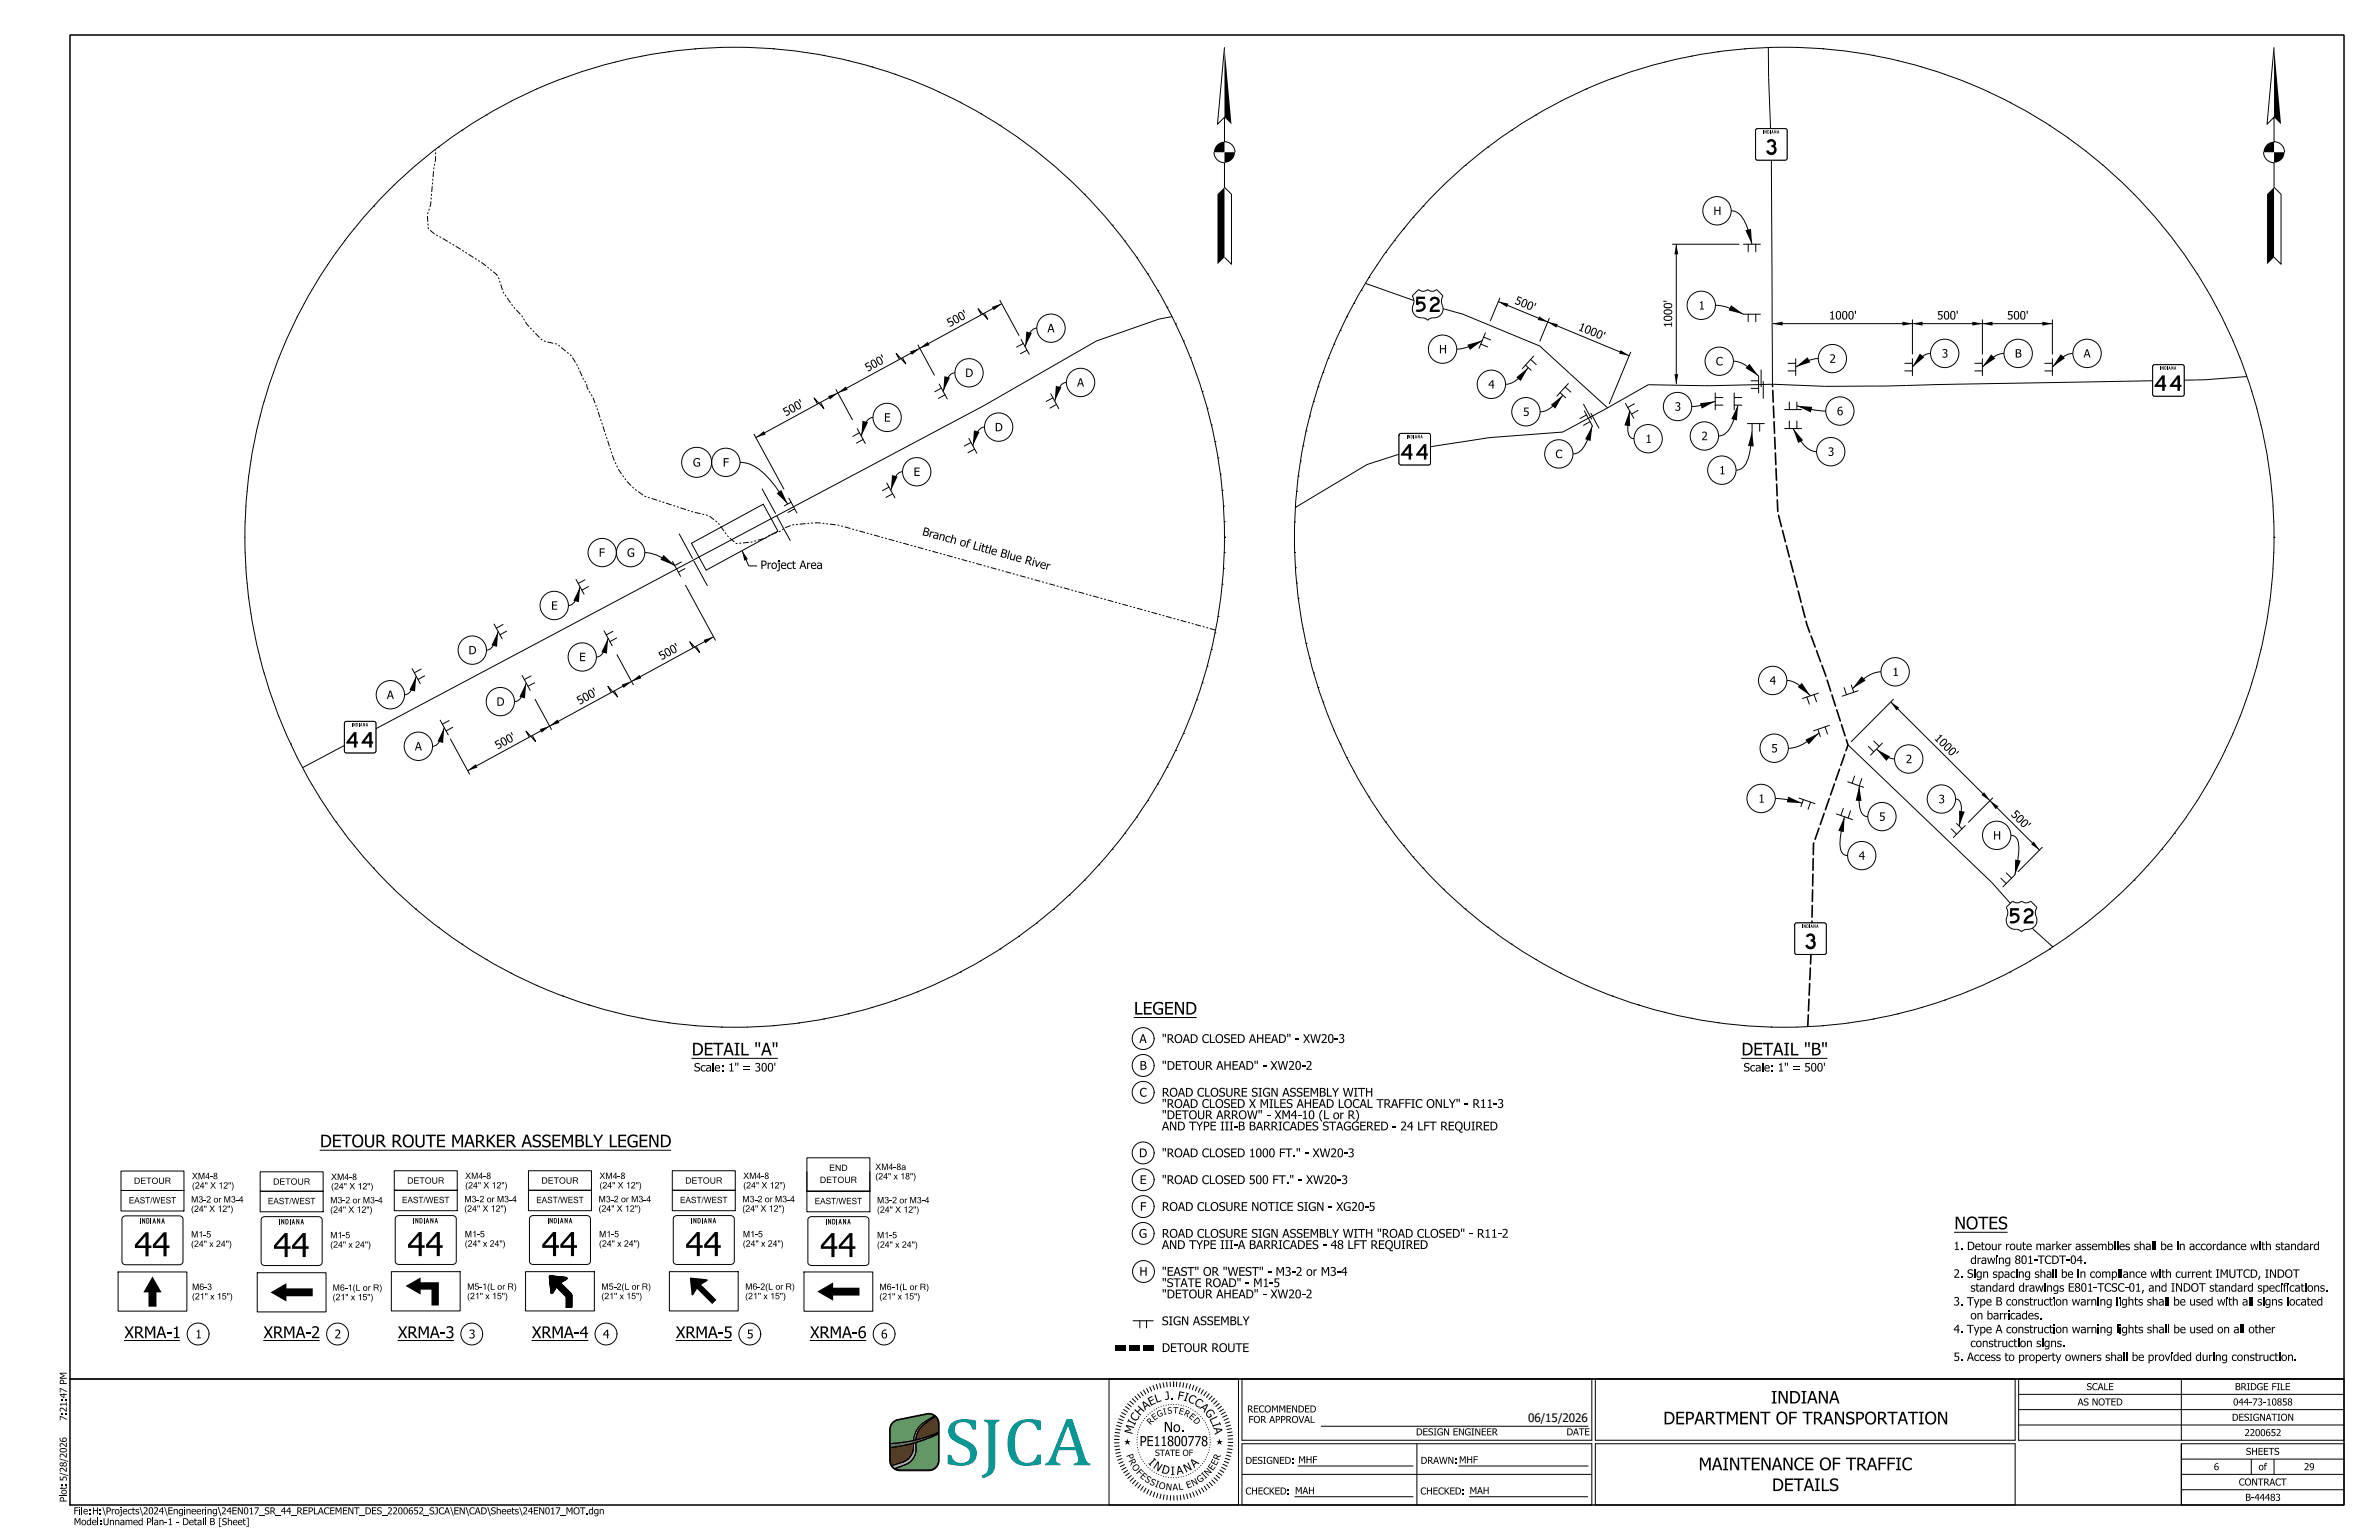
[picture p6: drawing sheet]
<svg xmlns="http://www.w3.org/2000/svg" width="864mm" height="559mm" viewBox="0 0 864 559" stroke-linecap="round" stroke-linejoin="round" font-family="sans-serif">
<defs><g id="words">
<text font-size="16.7" fill="#009695" x="342.6" y="531.7">SJCA</text>
<g font-size="8.7">
<text x="48.7" y="455.9">44</text>
<text x="147.9" y="455.8">44</text>
<text x="196.6" y="455.8">44</text>
<text x="248.8" y="455.8">44</text>
<text x="99.2" y="456.2">44</text>
<text x="297.7" y="456.2">44</text>
</g>
<g font-size="5.7">
<text x="641.1" y="56.2">3</text>
<text x="782.1" y="141.8">44</text>
<text x="508.5" y="166.7">44</text>
<text x="125.7" y="271.3">44</text>
<text x="655.3" y="344.4">3</text>
</g>
<g font-size="5.6">
<text x="513.9" y="113.2">52</text>
<text x="729.5" y="335.1">52</text>
</g>
<g font-size="4.6">
<text x="411.7" y="368.1">LEGEND</text>
<text x="251.1" y="383">DETAIL &quot;A&quot;</text>
<text x="632.2" y="383">DETAIL &quot;B&quot;</text>
<text x="116.2" y="416.3">DETOUR ROUTE MARKER ASSEMBLY LEGEND</text>
<text x="709.5" y="446.1">NOTES</text>
<text x="642.9" y="509.3">INDIANA</text>
<text x="603.8" y="516.8">DEPARTMENT OF TRANSPORTATION</text>
<text x="616.6" y="533.5">MAINTENANCE OF TRAFFIC</text>
<text x="643.3" y="541.1">DETAILS</text>
</g>
<g font-size="4.3">
<text x="45.2" y="485.6">XRMA-1</text>
<text x="95.7" y="485.6">XRMA-2</text>
<text x="144.4" y="485.6">XRMA-3</text>
<text x="193.1" y="485.6">XRMA-4</text>
<text x="245.4" y="485.6">XRMA-5</text>
<text x="294" y="485.6">XRMA-6</text>
</g>
<text font-size="4.2" x="554.7" y="516.1">06/15/2026</text>
<g font-size="3.7">
<text x="422.5" y="519.6">No.</text>
<text x="413.7" y="524.7">PE11800778</text>
</g>
<g font-size="3.2">
<text x="413.6" y="378.5">A</text>
<text x="421.8" y="378.5">&quot;ROAD CLOSED AHEAD&quot; - XW20-3</text>
<text x="413.7" y="388.2">B</text>
<text x="421.8" y="388.2">&quot;DETOUR AHEAD&quot; - XW20-2</text>
<text x="413.7" y="397.9">C</text>
<text x="421.8" y="397.9">ROAD CLOSURE SIGN ASSEMBLY WITH</text>
<text x="421.8" y="406.1">&quot;DETOUR ARROW&quot; - XM4-10 (L or R)</text>
<text x="421.8" y="402">&quot;ROAD CLOSED X MILES AHEAD LOCAL TRAFFIC ONLY&quot; - R11-3</text>
<text x="421.8" y="410.2">AND TYPE III-B BARRICADES STAGGERED - 24 LFT REQUIRED</text>
<text x="413.5" y="419.9">D</text>
<text x="421.8" y="419.9">&quot;ROAD CLOSED 1000 FT.&quot; - XW20-3</text>
<text x="413.7" y="429.7">E</text>
<text x="421.8" y="429.7">&quot;ROAD CLOSED 500 FT.&quot; - XW20-3</text>
<text x="413.8" y="439.4">F</text>
<text x="421.8" y="439.4">ROAD CLOSURE NOTICE SIGN - XG20-5</text>
<text x="413.5" y="449.1">G</text>
<text x="421.8" y="449.1">ROAD CLOSURE SIGN ASSEMBLY WITH &quot;ROAD CLOSED&quot; - R11-2</text>
<text x="421.8" y="453.2">AND TYPE III-A BARRICADES - 48 LFT REQUIRED</text>
<text x="413.6" y="463">H</text>
<text x="421.8" y="467">&quot;STATE ROAD&quot; - M1-5</text>
<text x="421.8" y="463">&quot;EAST&quot; OR &quot;WEST&quot; - M3-2 or M3-4</text>
<text x="421.8" y="471.1">&quot;DETOUR AHEAD&quot; - XW20-2</text>
<text x="70.9" y="485.6">1</text>
<text x="121.4" y="485.6">2</text>
<text x="170.2" y="485.6">3</text>
<text x="218.9" y="485.6">4</text>
<text x="271.1" y="485.6">5</text>
<text x="421.8" y="480.9">SIGN ASSEMBLY</text>
<text x="421.8" y="490.6">DETOUR ROUTE</text>
</g>
<g font-size="3">
<text x="622" y="78">H</text>
<text x="549.6" y="110.1" transform="rotate(22 549.6 110.1)">5</text>
<text x="551.7" y="111" transform="rotate(22 551.7 111)">0</text>
<text x="616.6" y="112.3">1</text>
<text x="344.7" y="118.8" transform="rotate(-29 344.7 118.8)">5</text>
<text x="346.7" y="117.7" transform="rotate(-29 346.7 117.7)">0</text>
<text x="572.7" y="119.7" transform="rotate(22 572.7 119.7)">1</text>
<text x="607" y="118.9" transform="rotate(-90 607 118.9)">1000'</text>
<text x="663.9" y="115.9">1000'</text>
<text x="703.2" y="115.9">500'</text>
<text x="728.6" y="115.9">500'</text>
<text x="380.3" y="120.6">A</text>
<text x="574.8" y="120.6" transform="rotate(22 574.8 120.6)">0</text>
<text x="576.9" y="121.4" transform="rotate(22 576.9 121.4)">0</text>
<text x="522.4" y="128.2">H</text>
<text x="704.9" y="129.8">3</text>
<text x="731.4" y="129.8">B</text>
<text x="756.4" y="129.8">A</text>
<text x="315" y="135" transform="rotate(-29 315 135)">5</text>
<text x="317" y="133.9" transform="rotate(-29 317 133.9)">0</text>
<text x="350.4" y="136.8">D</text>
<text x="622.9" y="132.6">C</text>
<text x="391" y="140.3">A</text>
<text x="540.3" y="141">4</text>
<text x="607.9" y="149">3</text>
<text x="285.2" y="151.2" transform="rotate(-29 285.2 151.2)">5</text>
<text x="287.2" y="150.1" transform="rotate(-29 287.2 150.1)">0</text>
<text x="320.9" y="153">E</text>
<text x="552.9" y="150.9">5</text>
<text x="361.2" y="156.5">D</text>
<text x="597.3" y="160.7">1</text>
<text x="564.6" y="166.2">C</text>
<text x="663.6" y="165.4">3</text>
<text x="251.5" y="169.3">G</text>
<text x="262.4" y="169.3">F</text>
<text x="331.7" y="172.7">E</text>
<text x="624.1" y="172.1">1</text>
<text x="334.6" y="194.1" transform="rotate(16 334.6 194.1)">Bra n c h o f Lit t le</text>
<text x="217.4" y="202">F</text>
<text x="227.6" y="202">G</text>
<text x="362.8" y="202" transform="rotate(16 362.8 202)">Blu e</text>
<text x="276.1" y="206.4">Project Area</text>
<text x="371.8" y="204.5" transform="rotate(16 371.8 204.5)">R iv e r</text>
<text x="200.1" y="221.2">E</text>
<text x="170.1" y="237.4">D</text>
<text x="210.3" y="239.9">E</text>
<text x="240.1" y="239.6" transform="rotate(-29 240.1 239.6)">5</text>
<text x="242.1" y="238.5" transform="rotate(-29 242.1 238.5)">0</text>
<text x="687" y="245.3">1</text>
<text x="642.4" y="248.4">4</text>
<text x="140.4" y="253.6">A</text>
<text x="180.3" y="256.1">D</text>
<text x="210.4" y="255.8" transform="rotate(-29 210.4 255.8)">5</text>
<text x="212.4" y="254.7" transform="rotate(-29 212.4 254.7)">0</text>
<text x="702" y="268.1" transform="rotate(45 702 268.1)">1</text>
<text x="703.6" y="269.7" transform="rotate(45 703.6 269.7)">0</text>
<text x="150.6" y="272.3">A</text>
<text x="180.6" y="272" transform="rotate(-29 180.6 272)">5</text>
<text x="182.6" y="270.9" transform="rotate(-29 182.6 270.9)">0</text>
<text x="643" y="273">5</text>
<text x="705.2" y="271.3" transform="rotate(45 705.2 271.3)">0</text>
<text x="706.8" y="272.9" transform="rotate(45 706.8 272.9)">0 '</text>
<text x="691.8" y="276.9">2</text>
<text x="638.3" y="291.3">1</text>
<text x="703.7" y="291.5">3</text>
<text x="682.1" y="297.8">5</text>
<text x="729.8" y="295.8" transform="rotate(45 729.8 295.8)">5</text>
<text x="731.4" y="297.4" transform="rotate(45 731.4 297.4)">0</text>
<text x="733" y="299" transform="rotate(45 733 299)">0 '</text>
<text x="723.6" y="304.6">H</text>
<text x="674.7" y="312">4</text>
<text x="251.9" y="388.8">Scale: 1&quot; = 300'</text>
<text x="632.9" y="388.8">Scale: 1&quot; = 500'</text>
<text x="709.2" y="453.6">1. Detour route marker assemblies shall be in accordance with standard</text>
<text x="715.3" y="458.6">drawing 801-TCDT-04.</text>
<text x="709.2" y="463.7">2. Sign spacing shall be in compliance with current IMUTCD, INDOT</text>
<text x="709.2" y="473.7">3. Type B construction warning lights shall be used with all signs located</text>
<text x="715.3" y="468.7">standard drawings E801-TCSC-01, and INDOT standard specifications.</text>
<text x="715.3" y="478.7">on barricades.</text>
<text x="709.2" y="483.8">4. Type A construction warning lights shall be used on all other</text>
<text x="715.3" y="488.8">construction signs.</text>
<text x="709.2" y="493.8">5. Access to property owners shall be provided during construction.</text>
<text x="419.7" y="509.1" transform="rotate(-18 419.7 509.1)">L</text>
<text x="423" y="508" transform="rotate(-6 423 508)">J</text>
<text x="424.7" y="507.8" transform="rotate(1 424.7 507.8)">.</text>
<text x="427.3" y="507.8" transform="rotate(11 427.3 507.8)">F</text>
<text x="429.4" y="508.1" transform="rotate(19 429.4 508.1)">I</text>
<text x="431" y="508.5" transform="rotate(25 431 508.5)">C</text>
<text x="433.3" y="509.5" transform="rotate(35 433.3 509.5)">C</text>
<text x="413.8" y="513.9" transform="rotate(-48 413.8 513.9)">H</text>
<text x="415.7" y="511.8" transform="rotate(-37 415.7 511.8)">A</text>
<text x="417.7" y="510.2" transform="rotate(-27 417.7 510.2)">E</text>
<text x="435.4" y="510.9" transform="rotate(44 435.4 510.9)">A</text>
<text x="437.2" y="512.6" transform="rotate(54 437.2 512.6)">G</text>
<text x="438.9" y="514.9" transform="rotate(64 438.9 514.9)">L</text>
<text x="411" y="520.6" transform="rotate(-75 411 520.6)">M</text>
<text x="411.8" y="517.5" transform="rotate(-63 411.8 517.5)">I</text>
<text x="412.5" y="516.1" transform="rotate(-57 412.5 516.1)">C</text>
<text x="439.9" y="516.7" transform="rotate(72 439.9 516.7)">I</text>
<text x="440.5" y="518.2" transform="rotate(78 440.5 518.2)">A</text>
<text x="416.7" y="531" transform="rotate(44 416.7 531)">I</text>
<text x="418.4" y="532.6" transform="rotate(33 418.4 532.6)">N</text>
<text x="433.6" y="532.7" transform="rotate(-43 433.6 532.7)">A</text>
<text x="421.4" y="534.4" transform="rotate(16 421.4 534.4)">D</text>
<text x="424.9" y="535.2">I</text>
<text x="427.3" y="535.2" transform="rotate(-11 427.3 535.2)">A</text>
<text x="430.5" y="534.5" transform="rotate(-26 430.5 534.5)">N</text>
</g>
<g font-size="2.5">
<text x="754.2" y="510">AS NOTED</text>
<text x="757.5" y="504.4">SCALE</text>
<text x="810.6" y="510">044-73-10858</text>
<text x="811.3" y="504.4">BRIDGE FILE</text>
<text x="24.2" y="515.6" transform="rotate(-90 24.2 515.6)">7:21:47 PM</text>
<text x="452.7" y="512.5">RECOMMENDED</text>
<text x="810.2" y="515.5">DESIGNATION</text>
<text x="453.2" y="516.3">FOR APPROVAL</text>
<text x="514" y="520.8">DESIGN ENGINEER</text>
<text x="568.7" y="520.8">DATE</text>
<text x="814.8" y="521.1">2200652</text>
<text x="815.3" y="527.9">SHEETS</text>
<text x="452.1" y="531.2">DESIGNED:MHF</text>
<text x="515.7" y="531.2">DRAWN:MHF</text>
<text x="819.9" y="533.5">of</text>
<text x="836.4" y="533.5">29</text>
<text x="812.7" y="539">CONTRACT</text>
<text x="24.2" y="545.1" transform="rotate(-90 24.2 545.1)">Plot:5/28/2026</text>
<text x="452.1" y="542.3">CHECKED: MAH</text>
<text x="515.6" y="542.3">CHECKED: MAH</text>
<text x="815" y="544.6">B-44483</text>
<text x="26.7" y="549.5">File:H:\Projects\2024\Engineering\24EN017_SR_44_REPLACEMENT_DES_2200652_SJCA\EN\CAD\Sheets\24EN017_MOT.dgn</text>
<text x="26.8" y="553.4">Model:</text>
<text x="37.4" y="553.4">Unnamed Plan-1 - Detail B [Sheet]</text>
</g>
<g font-size="2.4">
<text x="408.8" y="528.1" transform="rotate(70 408.8 528.1)">P</text>
<text x="409.6" y="530.1" transform="rotate(63 409.6 530.1)">R</text>
<text x="410.7" y="532.2" transform="rotate(56 410.7 532.2)">O</text>
<text x="440.3" y="533.8" transform="rotate(-56 440.3 533.8)">E</text>
<text x="441.5" y="532" transform="rotate(-62 441.5 532)">E</text>
<text x="442.5" y="530.1" transform="rotate(-69 442.5 530.1)">R</text>
<text x="412.3" y="534.5" transform="rotate(47 412.3 534.5)">F</text>
<text x="413.7" y="535.9" transform="rotate(41 413.7 535.9)">E</text>
<text x="415.3" y="537.3" transform="rotate(34 415.3 537.3)">S</text>
<text x="417.1" y="538.5" transform="rotate(27 417.1 538.5)">S</text>
<text x="420.4" y="540" transform="rotate(15 420.4 540)">O</text>
<text x="433.1" y="539.4" transform="rotate(-26 433.1 539.4)">N</text>
<text x="435.4" y="538.2" transform="rotate(-34 435.4 538.2)">G</text>
<text x="437.5" y="536.7" transform="rotate(-43 437.5 536.7)">I</text>
<text x="438.6" y="535.7" transform="rotate(-47 438.6 535.7)">N</text>
<text x="423.1" y="540.6" transform="rotate(6 423.1 540.6)">N</text>
<text x="425.7" y="540.9" transform="rotate(-2 425.7 540.9)">A</text>
<text x="431.1" y="540.1" transform="rotate(-19 431.1 540.1)">E</text>
</g>
<g font-size="2.3">
<text x="301" y="424.9">END</text>
<text x="317.7" y="424.5">XM4-8a</text>
<text x="48.6" y="429.6">DETOUR</text>
<text x="69.7" y="431.3">(24&quot; X 12&quot;)</text>
<text x="69.7" y="427.9">XM4-8</text>
<text x="99.1" y="429.9">DETOUR</text>
<text x="120.2" y="431.6">(24&quot; X 12&quot;)</text>
<text x="120.2" y="428.2">XM4-8</text>
<text x="147.8" y="429.5">DETOUR</text>
<text x="168.9" y="431.2">(24&quot; X 12&quot;)</text>
<text x="168.9" y="427.8">XM4-8</text>
<text x="196.5" y="429.5">DETOUR</text>
<text x="217.6" y="431.2">(24&quot; X 12&quot;)</text>
<text x="217.6" y="427.8">XM4-8</text>
<text x="248.7" y="429.5">DETOUR</text>
<text x="269.8" y="431.2">(24&quot; X 12&quot;)</text>
<text x="269.8" y="427.8">XM4-8</text>
<text x="297.6" y="429.2">DETOUR</text>
<text x="317.7" y="427.9">(24&quot; x 18&quot;)</text>
<text x="46.7" y="436.7">EAST/WEST</text>
<text x="69.4" y="436.3">M3-2 or M3-4</text>
<text x="97.2" y="436.9">EAST/WEST</text>
<text x="119.9" y="436.6">M3-2 or M3-4</text>
<text x="145.9" y="436.6">EAST/WEST</text>
<text x="168.5" y="436.2">M3-2 or M3-4</text>
<text x="194.7" y="436.6">EAST/WEST</text>
<text x="217.3" y="436.2">M3-2 or M3-4</text>
<text x="246.9" y="436.6">EAST/WEST</text>
<text x="269.5" y="436.2">M3-2 or M3-4</text>
<text x="295.7" y="436.9">EAST/WEST</text>
<text x="318.3" y="436.6">M3-2 or M3-4</text>
<text x="69.4" y="439.8">(24&quot; X 12&quot;)</text>
<text x="119.9" y="440">(24&quot; X 12&quot;)</text>
<text x="168.5" y="439.7">(24&quot; X 12&quot;)</text>
<text x="217.3" y="439.7">(24&quot; X 12&quot;)</text>
<text x="269.5" y="439.7">(24&quot; X 12&quot;)</text>
<text x="318.3" y="440">(24&quot; X 12&quot;)</text>
<text x="69.4" y="449">M1-5</text>
<text x="119.9" y="449.3">M1-5</text>
<text x="168.7" y="448.9">M1-5</text>
<text x="217.4" y="448.9">M1-5</text>
<text x="269.6" y="448.9">M1-5</text>
<text x="318.3" y="449.3">M1-5</text>
<text x="69.4" y="452.5">(24&quot; x 24&quot;)</text>
<text x="119.9" y="452.7">(24&quot; x 24&quot;)</text>
<text x="168.7" y="452.4">(24&quot; x 24&quot;)</text>
<text x="217.4" y="452.4">(24&quot; x 24&quot;)</text>
<text x="269.6" y="452.4">(24&quot; x 24&quot;)</text>
<text x="318.3" y="452.7">(24&quot; x 24&quot;)</text>
<text x="169.6" y="468">M5-1(L or R)</text>
<text x="218.3" y="468">M5-2(L or R)</text>
<text x="270.5" y="468">M6-2(L or R)</text>
<text x="69.7" y="471.5">(21&quot; x 15&quot;)</text>
<text x="69.7" y="468.1">M6-3</text>
<text x="120.7" y="471.8">(21&quot; x 15&quot;)</text>
<text x="120.7" y="468.4">M6-1(L or R)</text>
<text x="169.6" y="471.4">(21&quot; x 15&quot;)</text>
<text x="218.3" y="471.4">(21&quot; x 15&quot;)</text>
<text x="270.5" y="471.4">(21&quot; x 15&quot;)</text>
<text x="319.2" y="471.5">(21&quot; x 15&quot;)</text>
<text x="319.2" y="468.1">M6-1(L or R)</text>
<text x="419" y="515.6" transform="rotate(-37 419 515.6)">E</text>
<text x="420.5" y="514.4" transform="rotate(-26 420.5 514.4)">G</text>
<text x="422.5" y="513.4" transform="rotate(-13 422.5 513.4)">I</text>
<text x="423.9" y="513" transform="rotate(-5 423.9 513)">S</text>
<text x="425.8" y="512.8" transform="rotate(6 425.8 512.8)">T</text>
<text x="427.7" y="512.9" transform="rotate(17 427.7 512.9)">E</text>
<text x="429.6" y="513.4" transform="rotate(28 429.6 513.4)">R</text>
<text x="431.4" y="514.3" transform="rotate(39 431.4 514.3)">E</text>
<text x="432.9" y="515.5" transform="rotate(50 432.9 515.5)">D</text>
<text x="417.7" y="517.2" transform="rotate(-48 417.7 517.2)">R</text>
<text x="419.3" y="528.3">STATE OF</text>
</g>
<g font-size="2">
<text x="150.1" y="443.9">INDIANA</text>
<text x="198.8" y="443.9">INDIANA</text>
<text x="251" y="443.9">INDIANA</text>
<text x="50.9" y="444">INDIANA</text>
<text x="101.4" y="444.3">INDIANA</text>
<text x="299.9" y="444.3">INDIANA</text>
</g>
<g font-size="1.3">
<text x="640.1" y="48.5">INDIANA</text>
<text x="784.3" y="134.2">INDIANA</text>
<text x="510.7" y="159.1">INDIANA</text>
<text x="127.8" y="263.6">INDIANA</text>
<text x="654.3" y="336.7">INDIANA</text>
</g>
</g></defs>
<g fill="none" stroke="#000" stroke-width=".36">
<path d="M25.4 12.7h825.5v533.4h-825.5zM25.4 12.7h825.5v487.7h-825.5zM25.4 500.4h825.5M25.4 500.4h825.5v45.7h-825.5zM324.2 515.9l1.7-.8 10.5-2.2a3.8 3.8 0 0 1 4.5 3.7v13.3a3.7 3.7 0 0 1-3.7 3.8h-10.5a3.7 3.7 0 0 1-3.8-3.8l.1-11.8 .4-1.2zM324.3 516.4l1.7-.9 10.5-2.1a3.3 3.3 0 0 1 4 3.2v13.3a3.3 3.3 0 0 1-3.3 3.4h-10.5a3.3 3.3 0 0 1-3.3-3.4v-11.2l.2-1.3zM338.8 513.7a16.5 16.5 0 0 0-5.3 3.8l-1.4 2.3-.7 2.7M339.5 514.2l-3.5 2.5a7.5 7.5 0 0 0-3.3 5.5M340.5 519.6a52.1 52.1 0 0 1-17.1 4M402.6 500.4h47v45.7h-47zM450.8 500.4h127v22.2h-127zM479.5 517.5h97.1"/>
<path d="M579.1 500.4h152.4v22.2h-152.4zM732.8 511.5h118.1M732.8 506h118.1M732.8 517.1h118.1M732.8 500.4h118.1v22.2h-118.1zM791.8 500.4v22.2M323.4 524a52.1 52.1 0 0 0 17.1-3.9 52.9 52.9 0 0 1-17.1 4.9M323.6 524.4l1.7-.2-1.2 .3-.5 .1zM326.9 524l1.6-.1zM330 523.5l1.4-.2zM331.4 523.9a5.6 5.6 0 0 1-3.7 6.4l-3.9 1.3M331.8 523.8a6.1 6.1 0 0 1-4 6.9l-3.8 1.3"/>
<path d="M332.2 522.3a8.2 8.2 0 0 1 3.5-6l3.5-2.3a16.8 16.8 0 0 0-5.4 3.7l-1.3 2.2-.7 2.5M332.2 523.7l.1 2a5.8 5.8 0 0 1-3.7 5.5l-3.8 1.5M332.7 523.6v2.1a6.2 6.2 0 0 1-3.9 5.9l-3.5 1.4M332.7 522.9l1.3-.3zM335.2 522.1l1.2-.3zM337.4 521.4l1.1-.4zM340.5 520.6a52.8 52.8 0 0 1-17.1 4.9M450.8 523.9h127v22.2h-127zM450.8 535h127M471.1 532h42M514.3 523.9v22.2M529.4 532h47.2"/>
<path d="M579.1 523.9h152.4v22.2h-152.4zM791.8 523.9h59.1v22.2h-59.1zM791.8 523.9v22.2M791.8 535h59.1M791.8 529.4h59.1M817.2 529.4v5.6M825.5 529.4v5.6M469.9 543.1h43.2M533.3 543.1h43.2M791.8 540.6h59.1"/>
</g>
<path d="M332.7 523.6l7.8-3v9.3a3.3 3.3 0 0 1-3.3 3.4h-10.5l-1.4-.3 3.5-1.4a6.2 6.2 0 0 0 3.9-5.9z" fill-rule="evenodd" fill="#4ca04b"/>
<g fill="#703900">
<path d="M323.4 525.5l8-1.6a5.6 5.6 0 0 1-3.7 6.4l-3.9 1.3-.4-1.4z" fill-rule="evenodd"/>
<path d="M334.8 517.7l4.7-3.5 .9 1.8 .1 3.6-7.8 2.6a7.6 7.6 0 0 1 2.1-4.5z" fill-rule="evenodd"/>
</g>
<path d="M323.4 524v1a53.2 53.2 0 0 0 17.1-4.9l-4.1 1.5-4.3 1.2zM326.9 524l1.6-.1zM332.7 522.9l1.3-.3zM335.2 522.1l1.2-.3zM337.4 521.4l1.1-.4zM330 523.5l1.4-.2zM323.6 524.4l1.7-.2-1.1 .3-.6 .1z" fill-rule="evenodd" fill="#696969"/>
<g fill="#807fff">
<path d="M331.8 523.8l.4-.1-.1 3.7a5.9 5.9 0 0 1-3.5 3.8l-3.8 1.5-.8-.7 3.8-1.3a5.9 5.9 0 0 0 4-5.6z" fill-rule="evenodd"/>
<path d="M334.3 517.3l4.9-3.3-3.5 2.3a8.2 8.2 0 0 0-3.5 6l-.4 .1 .6-2.2 .7-1.4z" fill-rule="evenodd"/>
</g>
<g fill="#feff00">
<path d="M323.6 524.4l1.7-.2-1.1 .3-.6 .1z" fill-rule="evenodd"/>
<path d="M326.9 524l1.6-.1z" fill-rule="evenodd"/>
<path d="M330 523.5l1.4-.2z" fill-rule="evenodd"/>
<path d="M332.7 522.9l1.3-.3z" fill-rule="evenodd"/>
<path d="M335.2 522.1l1.2-.3z" fill-rule="evenodd"/>
<path d="M337.4 521.4l1.1-.4z" fill-rule="evenodd"/>
</g>
<g fill="#000">
<path d="M324 516.1l-.7 1.1-.4 1.2v11.5a3.7 3.7 0 0 0 3.8 3.8h10.5a3.7 3.7 0 0 0 3.7-3.8v-13.3a3.7 3.7 0 0 0-4.5-3.7l-10.8 2.2zM324.3 516.4l1.5-.9 10.7-2.1a3.3 3.3 0 0 1 4 3.2v13.3a3.3 3.3 0 0 1-3.3 3.4h-10.5a3.3 3.3 0 0 1-3.3-3.4v-11.6z" fill-rule="evenodd"/>
<path d="M334 517l4.8-3.3 .4 .3-3.4 2.1a8.6 8.6 0 0 0-4 6.3l-.4 .1 .6-2.4 .7-1.5z" fill-rule="evenodd"/>
<path d="M323.4 523.6a52.3 52.3 0 0 0 17.1-4v.5l-1.7 .7-6.7 2-6.9 1.1-1.8 .1z" fill-rule="evenodd"/>
<path d="M331.4 523.9l.4-.1v1.3a5.9 5.9 0 0 1-4 5.6l-3.8 1.3-.2-.4 4.3-1.4a5.6 5.6 0 0 0 3.3-6.3z" fill-rule="evenodd"/>
<path d="M332.2 523.7l.5-.1v2.1a6.1 6.1 0 0 1-3.9 5.9l-3.5 1.4-.5-.3 3.8-1.5a5.8 5.8 0 0 0 3.7-5.5z" fill-rule="evenodd"/>
<path d="M334.4 517.5l4.8-3.5 .3 .2-3.8 2.7-1.5 1.5a7.7 7.7 0 0 0-1.5 3.8l-.5 .1a8.1 8.1 0 0 1 2.2-4.8z" fill-rule="evenodd"/>
<path d="M323.4 525l8.1-1.5 4.9-1.6 4.1-1.8v.5a53.1 53.1 0 0 1-17.1 4.9z" fill-rule="evenodd"/>
</g>
<path d="M324.4 516.3l1.6-.8 10.5-2.1 1-.1 1.3 .4-3.2 2a8.8 8.8 0 0 0-4.2 6.8l-8 1.1v-5.3l.4-1.3z" fill-rule="evenodd" fill="#4ca04b"/>
<path d="M425.4 114.9l-4.7 .9-22.7 7.9-40.9 23.5-247.3 131.4" fill="none" stroke="#000" stroke-width=".36"/>
<path d="M441.3 228.6l-137-38.1-7-.8-9.5 .7-2.6 1-2.1 1.4-3.7 1.4-1.4 1-5.2 1.5-5.6 .5-3-2.7-3.5-4.7-3.3-2.7-5.8-1.3-17.6-5.8a26.1 26.1 0 0 1-11.3-13.5l-7.5-22.3-2-3.4-.3-1.7-1.1-1.3-2.4-5.5-2-3.2-5.1-4.2-4.4-1-1.5-.9-4.2-4.4-1.1-1.1-1.7-2.9-3-3.2-3.8-5.4-1.7-5.5-.7-.9-5-4.1-9.9-6.2-7.4-4.3-2.4-2-.4-5.1 1.2-3.5 1.1-13.1 .7-3.4v-3.7" fill="none" stroke="#000" stroke-width=".36" stroke-dasharray="2.1 .7 .7 .7 .7 .7" stroke-linecap="butt"/>
<path d="M334.6 189.9l48.3 13.4-1.4 5-48.2-13.4z" fill="#fff"/>
<g fill="none" stroke="#000" stroke-width=".36">
<path d="M340.9 139.3l3 5.4M311.2 155.5l2.9 5.4M312 157l-2.4 1.4M313.3 159.5l-2.4 1.3M341.7 140.8l-2.4 1.4M343.1 143.3l-2.5 1.3M276.6 177.4l4.9 8.9M246.6 193.7l4.8 9M251 197.1l26.1-14.1 5.3 9.7-26.1 14.2zM282 187.2l4.8 8.9M286.3 180.7l3 5.4M287.2 182.2l-2.5 1.4"/>
<path d="M288.5 184.6l-2.5 1.3M244.1 203.7l3 5.4M247.4 203.9l-2.5 1.3M248.7 206.3l-2.5 1.3M251.9 203.6l4.9 8.9M219.3 228.9l2.9 5.4M222.5 229.1l-2.4 1.3M223.8 231.5l-2.4 1.3M189.5 245.1l3 5.4M192.8 245.3l-2.5 1.3M194.1 247.7l-2.4 1.3"/>
</g>
<path d="M179.2 252h4.8v5.2h-4.8z" fill="#fff"/>
<g fill="none" stroke="#000" stroke-width=".36">
<path d="M191 247.8a12 12 0 0 1-2.8 6.3l-1.4 .5"/>
<circle cx="181.6" cy="254.6" r="5.1"/>
</g>
<path d="M191 247.8l-.4 5.6-2-.6z" fill="#000"/>
<path d="M349.4 132.7h4.8v5.2h-4.8z" fill="#fff"/>
<g fill="none" stroke="#000" stroke-width=".36">
<path d="M346.6 135.3a4 4 0 0 0-3.2 3.3l-1 3.5"/>
<circle cx="351.8" cy="135.3" r="5.1"/>
</g>
<path d="M342.8 136.5l2 .5-2.4 5.1z" fill="#000"/>
<path d="M319.9 148.9h4.3v5.2h-4.3z" fill="#fff"/>
<g fill="none" stroke="#000" stroke-width=".36">
<path d="M316.9 151.5a4 4 0 0 0-3.2 3.3l-1 3.5"/>
<circle cx="322" cy="151.5" r="5.1"/>
</g>
<path d="M313.1 152.7l2 .5-2.4 5.1z" fill="#000"/>
<path d="M209.2 235.8h4.3v5.2h-4.3z" fill="#fff"/>
<g fill="none" stroke="#000" stroke-width=".36">
<path d="M220.7 231.6a12.1 12.1 0 0 1-2.8 6.3l-1.4 .5"/>
<circle cx="211.4" cy="238.4" r="5.1"/>
</g>
<path d="M220.7 231.6l-.4 5.6-2-.6z" fill="#000"/>
<path d="M226.6 197.9h4.7v5.2h-4.7z" fill="#fff"/>
<g fill="none" stroke="#000" stroke-width=".36">
<path d="M234.1 200.5a20.7 20.7 0 0 1 10.8 4.7"/>
<circle cx="228.9" cy="200.5" r="5.1"/>
</g>
<path d="M240.9 201.4l4 3.8-5.2-2.1z" fill="#000"/>
<path d="M261.3 165.2h4.3v5.2h-4.3z" fill="#fff"/>
<g fill="none" stroke="#000" stroke-width=".36">
<path d="M268.6 167.8a14.6 14.6 0 0 1 11 6.3l6.3 8.8"/>
<circle cx="263.5" cy="167.8" r="5.1"/>
</g>
<path d="M281.9 179l1.7-1.2 2.3 5.1z" fill="#000"/>
<g fill="#fff">
<path d="M237.2 236.5l8.5-4.6 2.4 4.6-8.4 4.6z"/>
<path d="M207.5 252.7l8.4-4.6 2.5 4.6-8.5 4.6z"/>
<path d="M177.7 268.9l8.5-4.6 2.5 4.6-8.5 4.6z"/>
</g>
<path d="M248.8 212.3l11 20.1M223.9 237.5l6.1 11.1M259 231.1l-89.2 48.5M194.2 253.6l6 11.2M163.4 268l7.1 13" fill="none" stroke="#000" stroke-width=".36"/>
<path d="M255.4 232.2l3.6-1.1-2.9 2.3zM225.7 248.4l3.6-1.1-2.9 2.3zM229.3 247.3l2.8-2.4 .7 1.2zM169.8 279.6l2.8-2.3 .7 1.2zM196 264.6l3.5-1.1-2.9 2.3zM199.5 263.5l2.9-2.4 .7 1.2z" fill="#000"/>
<g fill="#fff">
<path d="M282.3 148.1l8.5-4.7 2.5 4.6-8.5 4.6z"/>
<path d="M312.1 131.9l8.5-4.7 2.4 4.6-8.5 4.6z"/>
<path d="M341.8 115.7l8.5-4.7 2.5 4.6-8.5 4.6z"/>
</g>
<path d="M362.9 108.9l7.1 12.9M363.6 110.2l-89.2 48.6M333.2 125.1l6 11.1M273.6 157.4l11 20.2M303.4 141.3l6.1 11.1" fill="none" stroke="#000" stroke-width=".36"/>
<path d="M360.1 111.3l3.5-1.1-2.8 2.4zM330.3 127.5l3.6-1.1-2.9 2.4zM333.9 126.4l2.9-2.4 .6 1.3zM274.4 158.8l2.9-2.4 .7 1.3zM300.6 143.7l3.5-1.1-2.8 2.4zM304.1 142.6l2.9-2.4 .7 1.3z" fill="#000"/>
<path d="M216.3 197.9h4.3v5.2h-4.3z" fill="#fff"/>
<circle cx="218.6" cy="200.5" r="5.1" fill="none" stroke="#000" stroke-width=".36"/>
<path d="M250.5 165.2h4.7v5.2h-4.7z" fill="#fff"/>
<g fill="none" stroke="#000" stroke-width=".36">
<path d="M242.6 18.8h.1M252.3 17.7h.1M261.8 17.2h.1M271.3 17.2h.1M280.7 17.7h.1M289.9 18.7h.1M185.5 36.7v.1M194.8 32.3h.1M204.2 28.5h.1M213.7 25.2h.1M223.3 22.5h.1M233 20.4h.1"/>
<path d="M299 20.1h.1M307.8 21.9h.1M316.5 24.2h.1M324.9 26.9h.1M333.1 30h.1M341 33.4h.1M348.6 37.1h.1M159.1 53.4h.1M167.6 47.3h.1M176.5 41.7h.1M356 41.2h.1M363 45.5h.1"/>
<path d="M369.7 50.1h.1M376.2 54.9h.1M382.3 59.9h.1M132 78.9h.1M135.6 74.9h.1M143.1 67.2h-.1M150.9 60h.1M388.2 65.1h.1M393.7 70.5h.1M398.9 76v.1M118.9 96.1h.1M122 91.6v.1"/>
<path d="M125.2 87.2v.1M128.6 83h-.1M403.8 81.7h.1M408.4 87.5h.1M412.6 93.4h.1M416.6 99.3h.1M105.5 119.9h.1M107.9 114.9v.1M110.5 110.1h-.1M113.1 105.3h.1M116 100.6l-.1 .1M420.3 105.4h.1"/>
<path d="M423.7 111.4h.1M426.8 117.5h.1M99.3 135.1l-.1 .1M101.2 130h.1M103.3 124.9h.1M429.6 123.7h.1M432.2 129.8h.1M434.4 135.9v.1M93.1 156.4h.1M94.4 151h.1M95.9 145.6l-.1 .1M97.5 140.4h.1"/>
<path d="M436.5 142.1h.1M438.2 148.1h.1M439.8 154.2h.1M89.7 178.3h.1M90.3 172.8h.1M91.1 167.3h.1M92 161.8h.1M441.1 160.2h.1M442.2 166.2h.1M443 172h.1M443.7 177.9h.1M88.9 194.9h.1"/>
<path d="M89 189.4h.1M89.3 183.8h.1M444.1 183.7h.1M444.4 189.3h.1M444.5 194.9h.1M89 200.5h.1M89.3 206v.1M89.7 211.6h.1M90.3 217.1h.1M443.7 212h.1M444.1 206.2h.1M444.4 200.5h.1"/>
<path d="M91.1 222.6h.1M92 228v.1M93.1 233.5h.1M94.4 238.8v.1M439.8 235.7h.1M441.1 229.7h.1M442.2 223.7h.1M95.8 244.2h.1M97.5 249.5h.1M99.2 254.7h.1M101.2 259.9h.1M434.4 253.9h.1"/>
<path d="M436.5 247.8h.1M438.2 241.7h.1M103.3 264.9v.1M105.5 270h.1M107.9 274.9h.1M110.5 279.8h.1M423.7 278.4h.1M426.8 272.3h.1M429.6 266.2h.1M113.1 284.5v.1M115.9 289.2h.1M118.9 293.8h.1"/>
<path d="M122 298.2h.1M412.6 296.5h.1M416.6 290.5h.1M420.3 284.5h.1M125.2 302.6h.1M128.5 306.8h.1M132 311h.1M135.6 315h.1M393.7 319.4h.1M398.9 313.8h.1M403.8 308.2h.1M408.4 302.4h.1"/>
<path d="M143 322.7h.1M150.9 329.8h.1M159.1 336.5h.1M369.8 339.8h.1M376.2 335h.1M382.3 330h.1M388.2 324.8h.1M167.6 342.6h.1M176.5 348.1h.1M185.5 353.1h.1M194.8 357.5h.1M333.1 359.9h.1"/>
<path d="M341 356.5h.1M348.6 352.7h.1M356 348.7h.1M363 344.4h.1M204.2 361.4h.1M213.7 364.7h.1M223.3 367.3h.1M233 369.5h.1M242.6 371.1h.1M252.3 372.1h.1M261.9 372.7h.1M271.3 372.7h.1"/>
<path d="M280.7 372.2h.1M289.9 371.2h.1M299 369.8h.1M307.8 367.9h.1M316.5 365.6h.1M324.9 362.9h.1"/>
<circle cx="252.9" cy="167.8" r="5.5"/>
</g>
<path d="M275 202.3h24.4v5.2h-24.4z" fill="#fff"/>
<path d="M269.4 199.8l2.4 5.6h3M159.8 261.3l2.9 5.4M163 261.5l-2.4 1.3M164.4 263.9l-2.5 1.3" fill="none" stroke="#000" stroke-width=".36"/>
<path d="M269.4 199.8l2.1 3.1-1.3 .5z" fill="#000"/>
<path d="M149.5 268.2h4.7v5.2h-4.7z" fill="#fff"/>
<g fill="none" stroke="#000" stroke-width=".36">
<path d="M370.7 123.2l2.9 5.4M371.5 124.6l-2.5 1.3M372.8 127.1l-2.4 1.3M161.3 264a12.3 12.3 0 0 1-2.9 6.3l-1.4 .5"/>
<circle cx="151.9" cy="270.8" r="5.1"/>
</g>
<path d="M161.3 264l-.5 5.6-2-.6z" fill="#000"/>
<path d="M379.2 116.5h4.7v5.2h-4.7z" fill="#fff"/>
<g fill="none" stroke="#000" stroke-width=".36">
<path d="M376.4 119.1a4 4 0 0 0-3.2 3.2l-1.1 3.5M321.9 175.3l3 5.4M322.7 176.7l-2.4 1.3M324.1 179.2l-2.5 1.3"/>
<circle cx="381.5" cy="119.1" r="5.1"/>
</g>
<path d="M372.6 120.3l2 .5-2.5 5z" fill="#000"/>
<path d="M330.6 168.6h4.4v5.2h-4.4z" fill="#fff"/>
<g fill="none" stroke="#000" stroke-width=".36">
<path d="M351.7 159.1l2.9 5.4M327.6 171.2a4 4 0 0 0-3.2 3.3l-1 3.4M352.5 160.5l-2.4 1.4M353.8 163l-2.4 1.3"/>
<circle cx="332.8" cy="171.2" r="5.1"/>
</g>
<path d="M323.8 172.4l2 .5-2.4 5z" fill="#000"/>
<path d="M360.1 152.4h4.8v5.2h-4.8z" fill="#fff"/>
<g fill="none" stroke="#000" stroke-width=".36">
<path d="M387.1 138.8a4 4 0 0 0-3.2 3.3l-1 3.5M357.4 155a4 4 0 0 0-3.2 3.3l-1.1 3.4M381.4 142.9l3 5.4M382.2 144.4l-2.4 1.3M383.5 146.8l-2.4 1.3"/>
<circle cx="362.5" cy="155" r="5.1"/>
</g>
<path d="M353.6 156.2l2 .5-2.5 5zM383.3 140l2 .5-2.4 5.1z" fill="#000"/>
<path d="M389.9 136.2h4.7v5.2h-4.7z" fill="#fff"/>
<circle cx="392.3" cy="138.8" r="5.1" fill="none" stroke="#000" stroke-width=".36"/>
<path d="M139.4 249.5h4.6v5.2h-4.6z" fill="#fff"/>
<g fill="none" stroke="#000" stroke-width=".36">
<path d="M149.6 242.6l2.9 5.4M151.1 245.3a12.4 12.4 0 0 1-2.9 6.3l-1.3 .5M152.9 242.8l-2.5 1.3M154.2 245.2l-2.5 1.4"/>
<circle cx="141.7" cy="252.1" r="5.1"/>
</g>
<path d="M151.1 245.3l-.4 5.6-2.1-.5z" fill="#000"/>
<path d="M169 233.3h4.9v5.2h-4.9z" fill="#fff"/>
<g fill="none" stroke="#000" stroke-width=".36">
<path d="M179.4 226.4l2.9 5.4M180.8 229.1a12.4 12.4 0 0 1-2.8 6.3l-1.4 .5M182.6 226.6l-2.4 1.3M183.9 229l-2.4 1.3"/>
<circle cx="171.5" cy="235.9" r="5.1"/>
</g>
<path d="M180.8 229.1l-.4 5.6-2-.6z" fill="#000"/>
<path d="M199 217.1h4.4v5.2h-4.4z" fill="#fff"/>
<g fill="none" stroke="#000" stroke-width=".36">
<path d="M623.6 18.8h.1M633.3 17.7h.1M641.9 17.2l.1 10.9 1 25.8 .4 85.5M642.8 17.2h.1M652.3 17.2h.1M661.7 17.7h.1M670.9 18.7h.1M566.5 36.7v.1M575.8 32.3h.1M585.2 28.5h.1M594.7 25.2h.1M604.3 22.5h.1"/>
<path d="M614 20.4h.1M680 20.1h.1M688.8 21.9h.1M697.5 24.2h.1M705.9 26.9h.1M714.1 30h.1M722 33.4h.1M729.6 37.1h.1M540.1 53.4h.1M548.6 47.3h.1M557.5 41.7h.1M737 41.1v.1"/>
<path d="M744 45.5h.1M750.7 50.1h.1M757.2 54.9h.1M763.3 59.9h.1M513 78.9h.1M516.6 74.9h.1M524 67.2h.1M531.9 60h.1M769.2 65.1h.1M774.7 70.5h.1M779.9 76v.1M499.9 96.1h.1"/>
<path d="M503 91.6h.1M506.2 87.3h.1M509.6 83h.1M632.9 88.6h6.2M634.6 88.6v2.8M637.4 88.6v2.8M784.8 81.7h.1M789.4 87.5h.1M793.6 93.4h.1M797.6 99.3v.1M357.4 113.6l1.2 2.3-3.6-3.9 1.2 2.2M486.5 119.9h.1"/>
<path d="M488.9 114.9h.1M491.5 110.1h.1M494.1 105.3h.1M495.6 102.8a298.9 298.9 0 0 0 34 10.8l29.3 12 24.7 22.4M497 100.6h.1M632.9 114h6.2M634.6 114v2.8M637.4 114v2.8M801.3 105.3v.1M804.7 111.4v.1M807.8 117.5v.1M327.6 129.8l1.2 2.2-3.5-3.8 1.2 2.2"/>
<path d="M480.2 135.1h.1M482.2 130h.1M484.3 124.9h.1M537.5 124.8l2.6 1.1M538.6 122.3l2.5 1.1M539.2 120.8l-2.3 5.6M569.3 139.2l-4.1 4.5M635.7 138.2h2.7M638.4 136.5v6.1M639.3 134.2v6.1M640.1 138.4v6.1M643.4 139.4l-21.9 .5-23.2-.3-14.7 8.4"/>
<path d="M649.1 134.6h2.8M649.1 131.8h2.8M651.9 130.1v6.2M691.5 134.6h2.7M691.5 131.8h2.7M694.2 130.1v6.2M716.9 134.6h2.7M716.9 131.8h2.7M719.6 130.1v6.2M742.3 134.6h2.7M742.3 131.8h2.7M745 130.1v6.2"/>
<path d="M810.6 123.6v.1M813.2 129.8h.1M815.4 135.9v.1M815.7 136.6l-15.2 1.2-120.1 2.3a394.5 394.5 0 0 1-37-.7M297.9 146l1.2 2.2-3.6-3.8 1.3 2.2M474.1 156.4h.1M475.4 151h.1M476.8 145.7h.1M478.5 140.4h.1M566.3 142.5l2.1 1.8M568.2 140.4l2 1.9M574.9 146.7l2.8 5.3"/>
<path d="M575.1 149.1l2.9 5.4M575.9 150.6l-2.4 1.3M577.2 153l-2.4 1.3M577.5 150l2.9 5.4M583.6 148l-16.3 8.8-26.6 2-27.1 4.2-17.3 5.6-26.1 15.5M590.1 146.4l3 5.4M593.3 146.5l-2.4 1.4M594.6 148.9l-2.4 1.4M622.7 142.6v6.1M622.7 144.3h2.7M622.7 147h2.7M629.5 142.6v6.1"/>
<path d="M629.5 144.3h2.8M629.5 147h2.8M634.3 153.7h6.2M635.7 140.9h2.7M636 153.7v2.8M638.8 153.7v2.8M647.8 148.6h6.2M647.8 155.5h6.2M649.5 145.9v2.7M649.5 152.7v2.8M652.3 145.9v2.7M652.3 152.7v2.8"/>
<path d="M817.5 142v.1M819.2 148.1l.1 .1M820.8 154.2h.1M470.7 178.3h.1M471.3 172.8h.1M472.1 167.3h.1M473 161.8h.1M822.1 160.2h.1M823.2 166.1v.1M824 172v.1M824.7 177.9h.1M469.9 194.9h.1"/>
<path d="M470 189.4h.1M470.3 183.8h.1M825.1 183.6v.1M825.4 189.3v.1M825.5 194.9h.1M209.1 210.2l2.9 5.4M210.6 212.9a12.4 12.4 0 0 1-2.9 6.4l-1.4 .4M212.3 210.4l-2.4 1.3M213.6 212.8l-2.4 1.3M470 200.5h.1M470.3 206h.1M470.7 211.6h.1"/>
<path d="M471.3 217.1h.1M824 217.8h.1M824.7 211.9v.1M825.1 206.2h.1M825.4 200.5v.1M252.7 234.5l1.3 2.2-3.6-3.8 1.2 2.2M472.1 222.6h.1M473 228v.1M474.1 233.5h.1M475.4 238.9h.1M820.8 235.7h.1M822.1 229.6v.1"/>
<path d="M823.2 223.7h.1M223 250.7l1.2 2.2-3.5-3.8 1.2 2.2M476.8 244.2h.1M478.5 249.5h.1M480.2 254.7h.1M482.2 259.9h.1M655.9 252.9l.9 2.6M658.5 252l.9 2.6M660.1 251.5l-5.8 2M669.4 249.5l.9 2.6M672 248.6l.9 2.6M674.5 250.6l-5.8 2"/>
<path d="M815.4 253.9h.1M817.5 247.8h.1M819.3 241.7h-.1M193.3 266.9l1.2 2.2-3.6-3.8 1.2 2.2M484.3 265h.1M486.5 270h.1M488.9 274.9h.1M491.5 279.8h.1M659.9 264.7l.9 2.6M662.5 263.7l.9 2.6M664.1 263.2l-5.8 2M670.8 270.3l52.3 50 15.3 17.2 6.8 6.1"/>
<path d="M804.7 278.4h.1M807.8 272.3h.1M810.6 266.2h.1M813.2 260v.1M494.1 284.5v.1M497 289.2h.1M499.9 293.8h.1M503 298.2h.1M653.1 289.6l5.7 2M654.6 290.1l-.9 2.6M657.3 291l-1 2.7M666.6 295.3l5.9 2.1"/>
<path d="M669.1 293.3l-.8 2.6M670.7 283.7l5.8 2M671.8 294.2l-.9 2.6M673.2 281.6l-.9 2.6M675.9 282.5l-1 2.6M793.6 296.5h.1M797.6 290.5h.1M801.3 284.5h.1M506.2 302.6h.1M509.6 306.8h.1M513 311h.1M516.6 315h.1"/>
<path d="M774.7 319.4h.1M779.9 313.8h.1M784.8 308.2h.1M789.4 302.4h.1M524 322.7h.1M531.9 329.8h.1M540.1 336.5h.1M750.8 339.8h-.1M757.2 335h.1M763.4 330h-.1M769.2 324.7v.1M548.6 342.6h.1"/>
<path d="M557.5 348.1h.1M566.5 353.1h.1M575.8 357.5h.1M714.1 359.9h.1M722 356.5h.1M729.6 352.7h.1M737 348.7h.1M744 344.4h.1M585.2 361.4h.1M594.7 364.7h.1M604.3 367.3h.1M614 369.5h.1"/>
<path d="M623.6 371.1h.1M633.3 372.1h.1M642.9 372.7h.1M652.3 372.7h.1M661.7 372.2h.1M670.9 371.2h.1M680 369.8h.1M688.8 367.9h.1M697.5 365.6h.1M705.9 362.9h.1"/>
<circle cx="266.7" cy="194.9" r="177.8"/>
<circle cx="201.2" cy="219.7" r="5.1"/>
</g>
<path d="M210.6 212.9l-.5 5.6-2-.6z" fill="#000"/>
<path d="M656.2 372.5l1.4-31.2 .7-35.1 12.5-35.9-8.2-25.5-6.6-18-10.6-40.8-2-46.6" fill="none" stroke="#000" stroke-width=".59" stroke-dasharray="4.2 1.4"/>
<path d="M685.9 241.2h4.1v5.1h-4.1z" fill="#fff"/>
<g fill="none" stroke="#000" stroke-width=".36">
<path d="M682.8 243.8a15.5 15.5 0 0 0-9.5 5.3l-.8 .8"/>
<circle cx="688" cy="243.8" r="5.1"/>
</g>
<path d="M675.8 245.4l1.4 1.5-4.7 3z" fill="#000"/>
<path d="M637.3 287.1h4.1v5.2h-4.1z" fill="#fff"/>
<g fill="none" stroke="#000" stroke-width=".36">
<path d="M644.5 289.7l3.9 .4 5.8 1.3"/>
<circle cx="639.3" cy="289.7" r="5.1"/>
</g>
<path d="M649.1 289.1l5.1 2.3-5.6-.3z" fill="#000"/>
<path d="M596.3 156.6h4v5.2h-4z" fill="#fff"/>
<g fill="none" stroke="#000" stroke-width=".36">
<path d="M591.6 149.1a20.2 20.2 0 0 0-.2 9l1 .9 .8 .2"/>
<circle cx="598.3" cy="159.2" r="5.1"/>
</g>
<path d="M591.6 149.1l.1 5.6-2-.4z" fill="#000"/>
<path d="M551.9 146.8h4.1v5.2h-4.1z" fill="#fff"/>
<g fill="none" stroke="#000" stroke-width=".36">
<path d="M567.3 143.4a14.8 14.8 0 0 1-7.3 6h-.9"/>
<circle cx="553.9" cy="149.4" r="5.1"/>
</g>
<path d="M563 146.9l4.3-3.5-2.7 4.9z" fill="#000"/>
<path d="M616.6 155.6h4.2v5.2h-4.2z" fill="#fff"/>
<g fill="none" stroke="#000" stroke-width=".36">
<path d="M630.9 147a23.8 23.8 0 0 1-4.2 10l-1.8 1-1 .2"/>
<circle cx="618.7" cy="158.2" r="5.1"/>
</g>
<path d="M630.9 147l-.4 5.6-2-.6z" fill="#000"/>
<path d="M623 168h4.1v5.2h-4.1z" fill="#fff"/>
<g fill="none" stroke="#000" stroke-width=".36">
<path d="M636 156.5a29.1 29.1 0 0 1-2.5 12.2 3.9 3.9 0 0 1-3.3 1.9"/>
<circle cx="625.1" cy="170.6" r="5.1"/>
</g>
<path d="M636 156.5l.6 5.5-2.1-.1z" fill="#000"/>
<path d="M615.5 108.2h4.1v5.2h-4.1z" fill="#fff"/>
<g fill="none" stroke="#000" stroke-width=".36">
<path d="M622.7 110.8a25 25 0 0 1 10.2 3.2"/>
<circle cx="617.6" cy="110.8" r="5.1"/>
</g>
<path d="M628.4 110.7l4.5 3.3-5.4-1.4z" fill="#000"/>
<path d="M663.1 127.5h4.2v5.2h-4.2z" fill="#fff"/>
<g fill="none" stroke="#000" stroke-width=".36">
<path d="M660 130.1a17.4 17.4 0 0 0-8.1 3.1"/>
<circle cx="665.2" cy="130.1" r="5.1"/>
</g>
<path d="M651.9 133.2l4.2-3.6 1.1 1.8z" fill="#000"/>
<path d="M703.9 125.6h4.1v5.2h-4.1z" fill="#fff"/>
<g fill="none" stroke="#000" stroke-width=".36">
<path d="M700.8 128.2a8.6 8.6 0 0 0-6 4.4l-.6 .6"/>
<circle cx="705.9" cy="128.2" r="5.1"/>
</g>
<path d="M696.9 128.3l1.6 1.3-4.3 3.6z" fill="#000"/>
<path d="M662.5 161.3h4.2v5.2h-4.2z" fill="#fff"/>
<g fill="none" stroke="#000" stroke-width=".36">
<path d="M650.9 155.5a17.9 17.9 0 0 0 6.7 8l1.8 .4"/>
<circle cx="664.6" cy="163.9" r="5.1"/>
</g>
<path d="M650.9 155.5l3.6 4.2-1.8 1.1z" fill="#000"/>
<path d="M665.8 146.5h4.2v5.2h-4.2z" fill="#fff"/>
<g fill="none" stroke="#000" stroke-width=".36">
<path d="M652.3 147.2l2 .6a33.4 33.4 0 0 0 8.5 1.4"/>
<circle cx="667.9" cy="149.1" r="5.1"/>
</g>
<path d="M652.3 147.2l5.6 .4-.6 2z" fill="#000"/>
<path d="M606.9 144.9h4.1v5.2h-4.1z" fill="#fff"/>
<g fill="none" stroke="#000" stroke-width=".36">
<path d="M622.7 145.6l-1 .3a25.3 25.3 0 0 1-7.6 1.6"/>
<circle cx="609" cy="147.5" r="5.1"/>
</g>
<path d="M617.1 146.3l5.6-.7-5 2.7z" fill="#000"/>
<path d="M521.3 124.1h4.7v5.2h-4.7z" fill="#fff"/>
<g fill="none" stroke="#000" stroke-width=".36">
<path d="M538.1 123.6l-.9 .4a20.2 20.2 0 0 1-8.4 2.7"/>
<circle cx="523.7" cy="126.7" r="5.1"/>
</g>
<path d="M532.7 125.1l5.4-1.5-4.5 3.4z" fill="#000"/>
<path d="M621 73.9h4.6v5.2h-4.6z" fill="#fff"/>
<g fill="none" stroke="#000" stroke-width=".36">
<path d="M628.4 76.5a6.2 6.2 0 0 1 5.4 4.9l2.2 7.2"/>
<circle cx="623.3" cy="76.5" r="5.1"/>
</g>
<path d="M633.6 83.6l2-.6 .4 5.6z" fill="#000"/>
<path d="M730.4 125.6h4.5v5.2h-4.5z" fill="#fff"/>
<g fill="none" stroke="#000" stroke-width=".36">
<path d="M727.5 128.2a12.9 12.9 0 0 0-7.9 5"/>
<circle cx="732.6" cy="128.2" r="5.1"/>
</g>
<path d="M722.8 128.6l1.5 1.5-4.7 3.1z" fill="#000"/>
<path d="M755.3 125.6h4.7v5.2h-4.7z" fill="#fff"/>
<g fill="none" stroke="#000" stroke-width=".36">
<path d="M752.5 128.2a12.1 12.1 0 0 0-7.5 5"/>
<circle cx="757.6" cy="128.2" r="5.1"/>
</g>
<path d="M748.1 128.5l1.5 1.5-4.6 3.2z" fill="#000"/>
<path d="M563.6 162.1h4.5v5.2h-4.5z" fill="#fff"/>
<g fill="none" stroke="#000" stroke-width=".36">
<path d="M578 154.5a22.5 22.5 0 0 1-4.3 9.2l-1.7 .9-1 .1M660.4 266a23.3 23.3 0 0 1-10.1 5.5h-1.1"/>
<circle cx="565.9" cy="164.7" r="5.1"/>
</g>
<path d="M578 154.5l-.6 5.5-2-.6zM655.4 268.4l5-2.4-3.8 4.1z" fill="#000"/>
<path d="M641.9 268.9h4.2v5.2h-4.2z" fill="#fff"/>
<circle cx="644" cy="271.5" r="5.1" fill="none" stroke="#000" stroke-width=".36"/>
<path d="M641.3 244.3h4.4v5.2h-4.4z" fill="#fff"/>
<g fill="none" stroke="#000" stroke-width=".36">
<path d="M648.7 246.9a11.7 11.7 0 0 1 7.8 4.8l.7 .8"/>
<circle cx="643.5" cy="246.9" r="5.1"/>
</g>
<path d="M652.6 249.3l1.5-1.5 3.1 4.7z" fill="#000"/>
<path d="M621.8 128.5h4.6v5.2h-4.6z" fill="#fff"/>
<g fill="none" stroke="#000" stroke-width=".36">
<path d="M629.2 131.1a13.7 13.7 0 0 1 8.5 4.7l.7 .7"/>
<circle cx="624.1" cy="131.1" r="5.1"/>
</g>
<path d="M635.1 132l3.3 4.5-4.7-2.9z" fill="#000"/>
<path d="M681.1 293.7h4.2v5.2h-4.2z" fill="#fff"/>
<g fill="none" stroke="#000" stroke-width=".36">
<path d="M669.6 296.4a29.8 29.8 0 0 0-1.4 12.1 2.45 2.45 0 0 0 2.5 1.9M674.9 285.1a26.2 26.2 0 0 0 .6 9.2 2.72 2.72 0 0 0 2.5 2"/>
<circle cx="683.2" cy="296.3" r="5.1"/>
</g>
<path d="M674.9 285.1l.8 5.6-2.1-.2zM669.6 296.4l-.3 5.5-2-.4z" fill="#000"/>
<path d="M673.7 307.9h4.3v5.2h-4.3z" fill="#fff"/>
<circle cx="675.8" cy="310.5" r="5.1" fill="none" stroke="#000" stroke-width=".36"/>
<g fill="#fff">
<path d="M662.9 111.8h11.9v5.2h-11.9z"/>
<path d="M702.1 111.8h9.7v5.2h-9.7z"/>
<path d="M727.5 111.8h9.7v5.2h-9.7z"/>
</g>
<path d="M643.4 117.4l3.7-.7v1.4zM690.6 116.7l3.6 .7-3.6 .7zM694.2 117.4l3.7-.7v1.4zM716 116.7l3.6 .7-3.6 .7zM719.6 117.4l3.7-.7v1.4zM741.4 116.7l3.6 .7-3.6 .7z" fill="#000"/>
<path d="M643.4 117.4h101.6M694.2 115.9v12.7M719.6 115.9v12.7M745 115.9v12.7" fill="none" stroke="#000" stroke-width=".36"/>
<path d="M602.9 108.1h5.2v11.9h-5.2z" fill="#fff"/>
<path d="M608.5 88.6l.7 3.7h-1.4zM607.8 135.7h1.4l-.7 3.7z" fill="#000"/>
<path d="M607 88.6h24.4M608.5 88.6v50.8" fill="none" stroke="#000" stroke-width=".36"/>
<g fill="#fff">
<path d="M550.2 105.9l8.9 3.7-2 4.8-8.9-3.7z"/>
<path d="M573.3 115.5l11 4.6-2 4.7-11-4.5z"/>
</g>
<path d="M543.9 109.4l47.5 19.7M544.5 108l-3.5 8.5M562.4 115.4l-3.5 8.5M592 127.7l-7.8 18.9" fill="none" stroke="#000" stroke-width=".36"/>
<path d="M543.9 109.4l3.6 .8-.5 1.3zM558.7 114.8l3.2 2-3.7-.7zM561.9 116.8l3.6 .8-.5 1.3zM588.3 127l3.1 2.1-3.6-.8z" fill="#000"/>
<path d="M539.2 136.8h4.3v5.2h-4.3z" fill="#fff"/>
<g fill="none" stroke="#000" stroke-width=".36">
<path d="M553.8 132.5l2 1.8M554.8 133.4a15.1 15.1 0 0 1-7.4 6l-.9 .1M555.6 130.4l2.1 1.9M556.8 129.2l-4.2 4.5M678.3 270.9l1.9 1.9M680.2 268.9l2 1.9M683.3 269.6l-4.3 4.4M710.2 298.8l2 1.9M713.4 299.5l-4.3 4.4M708.3 300.7l2 2M726.3 318.7l2 1.9M728.3 316.7l1.9 2"/>
<path d="M731.4 317.5l-4.3 4.3"/>
<circle cx="541.4" cy="139.4" r="5.1"/>
</g>
<path d="M550.4 136.9l4.4-3.5-2.8 4.9z" fill="#000"/>
<g fill="#fff">
<path d="M704.1 264.4l8.5 8.4-3.7 3.7-8.5-8.4z"/>
<path d="M731.9 292.1l6.9 6.8-3.7 3.7-6.8-6.8z"/>
</g>
<path d="M686.4 254.7l54 53.8M687.4 253.6l-15.5 15.6M723.4 289.5l-8.9 8.9M741.4 307.4l-8.9 9" fill="none" stroke="#000" stroke-width=".36"/>
<path d="M686.4 254.7l3 2.1-1 1zM719.3 288.5l1-1 2.1 3zM722.4 290.5l3.1 2.1-1 1zM738.3 305.4l2.1 3.1-3.1-2.1z" fill="#000"/>
<path d="M690.8 272.8h4.2v5.2h-4.2z" fill="#fff"/>
<g fill="none" stroke="#000" stroke-width=".36">
<path d="M681.2 271.8a12.2 12.2 0 0 0 6.5 3.6"/>
<circle cx="692.9" cy="275.4" r="5.1"/>
</g>
<path d="M681.2 271.8l4.9 2.7-1.3 1.6z" fill="#000"/>
<path d="M702.7 287.3h4.2v5.2h-4.2z" fill="#fff"/>
<g fill="none" stroke="#000" stroke-width=".36">
<path d="M709.9 289.9a2.1 2.1 0 0 1 2 2.2v3.3l-.7 4.4"/>
<circle cx="704.8" cy="289.9" r="5.1"/>
</g>
<path d="M711.2 294.2l2 .3-2 5.3z" fill="#000"/>
<path d="M722.5 300.5h4.6v5.2h-4.6z" fill="#fff"/>
<g fill="none" stroke="#000" stroke-width=".36">
<path d="M730 303.1a3.4 3.4 0 0 1 2.9 4.2 46.8 46.8 0 0 1-1.5 10.2"/>
<circle cx="647.7" cy="194.9" r="177.8"/>
<circle cx="724.8" cy="303.1" r="5.1"/>
</g>
<path d="M731.5 311.9l2.1 .4-2.2 5.2z" fill="#000"/>
<g fill="#fff">
<path d="M631.8 384.7h31.8v5.2h-31.8z"/>
<path d="M630.6 376.8h34.2v7.8h-34.2z"/>
</g>
<path d="M632.2 384h31" fill="none" stroke="#000" stroke-width=".36"/>
<g fill="#fff">
<path d="M250.8 384.7h31.8v5.2h-31.8z"/>
<path d="M249.5 376.8h34.4v7.8h-34.4z"/>
</g>
<g fill="none" stroke="#000" stroke-width=".36">
<path d="M251.1 384h31.2"/>
<circle cx="415" cy="376.9" r="4"/>
<circle cx="415" cy="386.6" r="4"/>
<circle cx="415" cy="396.4" r="4"/>
<circle cx="415" cy="418.3" r="4"/>
<circle cx="415" cy="428.1" r="4"/>
<circle cx="415" cy="447.6" r="4"/>
</g>
<path d="M410.1 362h25.8v7.7h-25.8z" fill="#fff"/>
<g fill="none" stroke="#000" stroke-width=".36">
<path d="M411.7 369.2h22.6M43.9 432h22.9v7.4h-22.9zM94.4 432.3h22.9v7.4h-22.9zM292.9 420.1h22.9v12.2h-22.9zM292.9 425.2v7.1h22.9M315.8 425.2v7.1M142.1 461.4h24.9v14.3h-24.9zM411.3 479.2h7.3M413.8 479.3v2.6M416.2 479.2v2.6M45.2 486.4h20M95.7 486.4h20.2"/>
<path d="M144.4 486.4h20.2M294 486.4h20.4"/>
<circle cx="415" cy="437.8" r="4"/>
<circle cx="415.1" cy="461.4" r="4"/>
<circle cx="71.9" cy="484.1" r="4"/>
<circle cx="122.5" cy="484.1" r="4"/>
<circle cx="171.3" cy="484.1" r="4"/>
</g>
<g fill="#000">
<path d="M404.9 488.1h3.8v1.8h-3.8zM409.9 488.1h3.8v1.8h-3.8zM414.8 488.1h3.8v1.8h-3.8z"/>
<path d="M147.2 466.6l5.5-3.1v1.8h6.6v8.4h-2.7v-5.7h-3.9v1.8z" fill-rule="evenodd"/>
</g>
<path d="M114.6 410.1h130.5v7.8h-130.5z" fill="#fff"/>
<path d="M116.2 417.4h127.3M43.9 424.9h22.9v7.1h-22.9zM94.4 425.2h22.9v7.1h-22.9zM143.1 431.9h22.9v7.4h-22.9zM143.1 424.8h22.9v7.1h-22.9zM42.9 461.5h24.9v14.3h-24.9zM93.4 461.8h25v14.2h-25zM291.9 461.5h24.9v14.3h-24.9z" fill="none" stroke="#000" stroke-width=".36"/>
<g fill="#000">
<path d="M55.4 463.2l3.3 5.7h-1.9v5.2h-2.9v-5.2h-1.9z" fill-rule="evenodd"/>
<path d="M98.2 468.9l5.8-3.3v1.9h9.5v2.9h-9.5v1.9z" fill-rule="evenodd"/>
<path d="M296.7 468.7l5.7-3.4v2h9.6v2.8h-9.6v1.9z" fill-rule="evenodd"/>
</g>
<path d="M44.5 441.6l1.1-.4h19.5l.9 .3 .4 .8v15.5a1.33 1.33 0 0 1-1.3 1.1h-19.7a1.27 1.27 0 0 1-1.1-1.1v-15.5z" fill-rule="evenodd" fill="#fff"/>
<path d="M44.5 441.6l1.1-.4h19.5l.8 .2 .5 .9v15.5l-.2 .7-1.1 .4h-19.5l-.8-.2-.5-.9v-15.5z" fill="none" stroke="#000" stroke-width=".36"/>
<path d="M95.1 441.9l1.1-.4h19.4l1 .3 .3 .8v15.5a1.33 1.33 0 0 1-1.3 1.1h-19.4a1.29 1.29 0 0 1-1.4-1.1v-15.5z" fill-rule="evenodd" fill="#fff"/>
<path d="M95.1 441.9l1.1-.4h19.4l.8 .2 .5 .9v15.5l-.2 .7-1.1 .4h-19.4l-.9-.2-.5-.9v-15.5z" fill="none" stroke="#000" stroke-width=".36"/>
<path d="M143.7 441.6l1.2-.5h19.4l.9 .3 .4 .8v15.5a1.32 1.32 0 0 1-1.3 1.1h-19.4a1.23 1.23 0 0 1-1.4-1.1v-15.5z" fill-rule="evenodd" fill="#fff"/>
<path d="M143.7 441.6l1.2-.5h19.4l.8 .2 .5 .9v15.5l-.2 .7-1.1 .4h-19.4l-.9-.2-.5-.9v-15.5z" fill="none" stroke="#000" stroke-width=".36"/>
<path d="M293.5 441.9l1.1-.4h19.4l1 .3 .4 .8v15.5a1.33 1.33 0 0 1-1.4 1.1h-19.6a1.27 1.27 0 0 1-1.1-1.1v-15.5z" fill-rule="evenodd" fill="#fff"/>
<g fill="none" stroke="#000" stroke-width=".36">
<path d="M191.8 431.9h22.9v7.4h-22.9zM191.8 424.8h22.9v7.1h-22.9zM293.5 441.9l1.1-.4h19.4l.9 .2 .5 .9v15.5l-.2 .7-1.2 .4h-19.4l-.8-.2-.5-.9v-15.5zM190.8 461.4h25v14.3h-25zM193.1 486.4h20.4"/>
<circle cx="220" cy="484.1" r="4"/>
<circle cx="320.9" cy="484.1" r="4"/>
</g>
<path d="M192.5 441.6l1.1-.5h19.4l1 .3 .3 .8v15.5a1.28 1.28 0 0 1-1.3 1.1h-19.4a1.29 1.29 0 0 1-1.4-1.1v-15.5z" fill-rule="evenodd" fill="#fff"/>
<g fill="none" stroke="#000" stroke-width=".36">
<path d="M244.1 431.9h22.8v7.4h-22.8zM244.1 424.8h22.8v7.1h-22.8zM192.5 441.6l1.1-.5h19.4l.8 .2 .5 .9v15.5l-.2 .7-1.1 .4h-19.4l-.8-.2-.6-.9v-15.5zM205.2 470.2l-3.2-3.2-1.4 2.3-.6-.1-.6-5.9 .2-.3 5.9 .5 .3 .3-.1 .4-2.2 1.3 3.8 3.8 .3 .7v4.4h-2.1l-.2-4-3.3-3.4-1.4 2.3-.6-.1-.6-5.9 .4-.4 6 .8-.1 .5-2.2 1.3 4.1 4.3v4.6h-2.1M243 461.4h25v14.3h-25zM245.4 486.4h20.2"/>
<circle cx="272.2" cy="484.1" r="4"/>
</g>
<g fill="#000">
<path d="M199.5 463l6.3 .7v.4l-2.3 1.4 3.8 3.8 .3 .7v4.4h-2.1l-.1-3.9-3.4-3.5-1.4 2.3-.6-.1z" fill-rule="evenodd"/>
<path d="M207.3 469.3l.3 .7z" fill-rule="evenodd"/>
</g>
<path d="M244.7 441.6l1.1-.5h19.4l1 .3 .4 .8v15.5a1.28 1.28 0 0 1-1.4 1.1h-19.4a1.23 1.23 0 0 1-1.4-1.1v-15.5z" fill-rule="evenodd" fill="#fff"/>
<path d="M125.2 262l.5-.2h10l.5 .2 .3 .5v10l-.3 .5-.5 .2h-10l-.5-.2-.2-.5v-10zM292.9 432.3h22.9v7.4h-22.9zM244.7 441.6l1.1-.5h19.4l.8 .2 .6 .9v15.5l-.3 .7-1.1 .4h-19.4l-.8-.2-.6-.9v-15.5zM709.5 447.1h19.2M787.2 480.6v3.2M21.6 542.8h2.6M29.8 546.8v2.7M35.5 550.8v2.6M55.4 550.8v2.6M74.6 550.8v2.6" fill="none" stroke="#000" stroke-width=".36"/>
<g fill="#000">
<path d="M349.4 112.6l.4-.2 .5 1.1-.2 .1z" fill-rule="evenodd"/>
<path d="M557.4 109.9l.3 .2-.5 1-.2-.1z" fill-rule="evenodd"/>
<path d="M603.8 109.1l1.2 .1v.3l-1.2 .1z" fill-rule="evenodd"/>
<path d="M673.3 112.7h.5l-.1 1.2h-.3z" fill-rule="evenodd"/>
<path d="M710.2 112.7h.5l-.1 1.2h-.2z" fill-rule="evenodd"/>
<path d="M735.6 112.7h.5l-.1 1.2h-.2z" fill-rule="evenodd"/>
<path d="M319.7 128.8l.4-.2 .5 1-.3 .2z" fill-rule="evenodd"/>
<path d="M582.5 120.3l.5 .2-.6 1.1-.2-.1z" fill-rule="evenodd"/>
<path d="M664.4 128.7a1.09 1.09 0 0 1 1.7 .4 1.09 1.09 0 0 1-.7 1.5l-.7 .7h1.5v.4h-1.8v-.5a1.83 1.83 0 0 0 1.1-2.2l-1.1 .2z" fill-rule="evenodd"/>
<path d="M289.9 145l.4-.3 .5 1.1-.2 .2z" fill-rule="evenodd"/>
<path d="M618 156.8a1.09 1.09 0 0 1 1.6 .4 1.09 1.09 0 0 1-.7 1.5l-.6 .7h1.5v.3h-1.9v-.4a1.84 1.84 0 0 0 1.1-2.3l-1 .2z" fill-rule="evenodd"/>
<path d="M667.5 147.9a1.62 1.62 0 0 0-.6 1.6 1.62 1.62 0 0 0 1.3 1.2 1 1 0 0 0 .8-1.4 1 1 0 0 0-1.6-.4 .92 .92 0 0 1 1.3-.9l-.2-.4zM667.3 149.7a.63 .63 0 0 1 1.2 0 .63 .63 0 0 1-1.2 0z" fill-rule="evenodd"/>
<path d="M244.8 233.4l.4-.2 .5 1.1-.3 .2z" fill-rule="evenodd"/>
<path d="M215.1 249.7l.3-.3 .5 1.1-.2 .1z" fill-rule="evenodd"/>
<path d="M185.3 265.9l.4-.3 .5 1.1-.3 .1z" fill-rule="evenodd"/>
<path d="M274.1 378.2h.7l-.1 1.8h-.4z" fill-rule="evenodd"/>
<path d="M275.3 378.2h.7l-.2 1.8h-.4z" fill-rule="evenodd"/>
<path d="M280.5 378.2h.6l-.1 1.8h-.4z" fill-rule="evenodd"/>
<path d="M281.6 378.2h.7l-.1 1.8h-.5z" fill-rule="evenodd"/>
<path d="M422 375.1h.5l-.1 1.3h-.3z" fill-rule="evenodd"/>
<path d="M422.8 375.1h.5l-.1 1.3h-.3z" fill-rule="evenodd"/>
<path d="M467.2 375.1h.5l-.1 1.3h-.3z" fill-rule="evenodd"/>
<path d="M468 375.1h.5l-.1 1.3h-.3z" fill-rule="evenodd"/>
<path d="M655.2 378.2h.6l-.1 1.8h-.4z" fill-rule="evenodd"/>
<path d="M656.3 378.2h.7l-.1 1.8h-.4z" fill-rule="evenodd"/>
<path d="M661.4 378.2h.7l-.1 1.8h-.5z" fill-rule="evenodd"/>
<path d="M662.6 378.2h.6l-.1 1.8h-.4z" fill-rule="evenodd"/>
<path d="M266.8 385.6h.5l-.1 1.2h-.3z" fill-rule="evenodd"/>
<path d="M267.6 385.6h.5l-.1 1.2h-.3z" fill-rule="evenodd"/>
<path d="M281.1 385.6h.4l-.1 1.2h-.3z" fill-rule="evenodd"/>
<path d="M422 384.9h.5l-.1 1.2h-.3z" fill-rule="evenodd"/>
<path d="M422 398.7h.5l-.1 1.2h-.3z" fill-rule="evenodd"/>
<path d="M422.8 384.9h.5l-.1 1.2h-.3z" fill-rule="evenodd"/>
<path d="M422.8 398.7h.5l-.1 1.2h-.3z" fill-rule="evenodd"/>
<path d="M455.4 384.9h.4v1.2h-.3z" fill-rule="evenodd"/>
<path d="M456.2 384.9h.4l-.1 1.2h-.3z" fill-rule="evenodd"/>
<path d="M528.7 398.7h.5l-.1 1.2h-.3z" fill-rule="evenodd"/>
<path d="M529.5 398.7h.4v1.2h-.3z" fill-rule="evenodd"/>
<path d="M647.8 385.6h.5l-.1 1.2h-.3z" fill-rule="evenodd"/>
<path d="M648.6 385.6h.5l-.1 1.2h-.3z" fill-rule="evenodd"/>
<path d="M662.1 385.6h.4l-.1 1.2h-.3z" fill-rule="evenodd"/>
<path d="M422 416.6h.5l-.1 1.2h-.3z" fill-rule="evenodd"/>
<path d="M422 402.8h.5l-.1 1.2h-.3z" fill-rule="evenodd"/>
<path d="M422.8 416.6h.5l-.1 1.2h-.3z" fill-rule="evenodd"/>
<path d="M422.8 402.8h.5l-.1 1.2h-.3z" fill-rule="evenodd"/>
<path d="M432 403.3a1.59 1.59 0 0 0-.2 2.2 1.59 1.59 0 0 0 2.3 .2 1.59 1.59 0 0 0 .2-2.2 1.59 1.59 0 0 0-2.3-.2zM432.3 403.5a1.21 1.21 0 0 1 1.8 .7 1.21 1.21 0 0 1-1.1 1.6 1.47 1.47 0 0 1-.7-2.3z" fill-rule="evenodd"/>
<path d="M450.1 403.3a1.61 1.61 0 0 0-.2 2.2 1.61 1.61 0 0 0 2.1 .4 1.6 1.6 0 0 0 .4-2.3 1.6 1.6 0 0 0-2.3-.3zM450.4 403.5a1.22 1.22 0 0 1 1.8 .7 1.22 1.22 0 0 1-1.1 1.6 1.47 1.47 0 0 1-.7-2.3z" fill-rule="evenodd"/>
<path d="M456.8 402.8h.5l-.1 1.2h-.3z" fill-rule="evenodd"/>
<path d="M457.6 402.8h.5l-.1 1.2h-.3z" fill-rule="evenodd"/>
<path d="M470.7 416.6h.4l-.1 1.2h-.3z" fill-rule="evenodd"/>
<path d="M471.5 416.6h.4l-.1 1.2h-.2z" fill-rule="evenodd"/>
<path d="M479.7 402.8h.5a2.87 2.87 0 0 0 0 4.2h-.5a3.2 3.2 0 0 1 0-4.2z" fill-rule="evenodd"/>
<path d="M492.1 402.8h.4a3.2 3.2 0 0 1 0 4.2h-.4a2.86 2.86 0 0 0 0-4.2z" fill-rule="evenodd"/>
<path d="M422 426.3h.5l-.1 1.3h-.3z" fill-rule="evenodd"/>
<path d="M422.8 426.3h.5l-.1 1.3h-.3z" fill-rule="evenodd"/>
<path d="M468.3 426.3h.4v1.3h-.3z" fill-rule="evenodd"/>
<path d="M469.1 426.3h.4l-.1 1.3h-.2z" fill-rule="evenodd"/>
<path d="M422 459.6h.5l-.1 1.3h-.3z" fill-rule="evenodd"/>
<path d="M422.8 459.6h.5l-.1 1.3h-.3z" fill-rule="evenodd"/>
<path d="M425.1 446.2a1.61 1.61 0 0 0-.4 2.2 1.61 1.61 0 0 0 2.2 .5 1.61 1.61 0 0 0 .4-2.2 1.61 1.61 0 0 0-2.2-.5zM425.5 446.4a1.18 1.18 0 0 1 1.5 1.1 1.18 1.18 0 0 1-1.5 1.2l-.4-1.2z" fill-rule="evenodd"/>
<path d="M433.8 459.6h.5l-.1 1.3h-.3z" fill-rule="evenodd"/>
<path d="M434.6 459.6h.5l-.1 1.3h-.3z" fill-rule="evenodd"/>
<path d="M440 446.2a1.6 1.6 0 0 0-.4 2.3 1.6 1.6 0 0 0 2.3 .3 1.61 1.61 0 0 0 .2-2.2 1.61 1.61 0 0 0-2.1-.4zM440.2 446.6a1.21 1.21 0 0 1 1.7 .7 1.21 1.21 0 0 1-1 1.5 1.47 1.47 0 0 1-.7-2.2z" fill-rule="evenodd"/>
<path d="M444.1 459.6h.5l-.1 1.3h-.3z" fill-rule="evenodd"/>
<path d="M444.9 459.6h.5l-.1 1.3h-.3z" fill-rule="evenodd"/>
<path d="M457.2 459.6h.5l-.1 1.3h-.3z" fill-rule="evenodd"/>
<path d="M458 459.6h.5l-.1 1.3h-.3z" fill-rule="evenodd"/>
<path d="M500.1 445.8h.5l-.1 1.2h-.3z" fill-rule="evenodd"/>
<path d="M500.9 445.8h.5l-.1 1.2h-.3z" fill-rule="evenodd"/>
<path d="M504.8 446.3a1.61 1.61 0 0 0-.2 2.2 1.61 1.61 0 0 0 2.1 .4 1.6 1.6 0 0 0 .4-2.3 1.6 1.6 0 0 0-2.3-.3zM505.1 446.6a1.22 1.22 0 0 1 1.8 .7 1.22 1.22 0 0 1-1.1 1.5 1.47 1.47 0 0 1-.7-2.2z" fill-rule="evenodd"/>
<path d="M519.8 446.2a1.6 1.6 0 0 0-.4 2.3 1.6 1.6 0 0 0 2.3 .3 1.61 1.61 0 0 0 .2-2.2 1.61 1.61 0 0 0-2.1-.4zM520.1 446.4a1.18 1.18 0 0 1 1.6 1.1 1.18 1.18 0 0 1-1.5 1.2l-.5-1.2z" fill-rule="evenodd"/>
<path d="M530.3 445.8h.5l-.1 1.2h-.3z" fill-rule="evenodd"/>
<path d="M531.1 445.8h.5l-.1 1.2h-.3z" fill-rule="evenodd"/>
<path d="M545.5 446.1a1.15 1.15 0 0 1 1.7 .4 1.15 1.15 0 0 1-.7 1.6l-.6 .7h1.5v.3h-2v-.4a1.93 1.93 0 0 0 1.2-2.4l-1.1 .2z" fill-rule="evenodd"/>
<path d="M715.8 456.5a1.12 1.12 0 0 0-.5 1.5 1.12 1.12 0 0 0 1.5 .5l.5 .1v-3.2h-.4v1zM716 456.8l.9-.1v1.4a.75 .75 0 0 1-1.1 0 .75 .75 0 0 1 .1-1.1z" fill-rule="evenodd"/>
<path d="M746.5 450.4h.4v1.9l.8-1h.5l-.9 1 1.1 1.3h-.5l-.9-1.1-.1 1.1h-.4z" fill-rule="evenodd"/>
<path d="M765.2 450.4v3.2l.4-.1a1.12 1.12 0 0 0 1.6-.9 1.12 1.12 0 0 0-1.2-1.3l-.4 .3v-1.2zM765.6 451.9a.7 .7 0 0 1 1-.1 .7 .7 0 0 1 .1 .9 .68 .68 0 0 1-1.1 .5z" fill-rule="evenodd"/>
<path d="M776.7 450.4h.4v1.2a.78 .78 0 0 1 1-.3 .78 .78 0 0 1 .4 .8v1.5h-.3l-.1-1.7-.4-.3-.6 .3v1.7h-.4z" fill-rule="evenodd"/>
<path d="M784.5 450.4v3.2l.4-.1a1.13 1.13 0 0 0 1.4-.3 1.13 1.13 0 0 0 0-1.4 .82 .82 0 0 0-1.4-.2v-1.2zM784.9 451.9a.75 .75 0 0 1 1.1 0 .75 .75 0 0 1-.1 1l-.3 .4-.7-.1z" fill-rule="evenodd"/>
<path d="M804.9 451.6a1.12 1.12 0 0 0-.3 1.4 1.12 1.12 0 0 0 1.4 .5l.6 .1v-3.2h-.4v1l-.6-.2zM805.3 451.7h.9v1.3a.74 .74 0 0 1-1.1 .1 .74 .74 0 0 1 0-1.1z" fill-rule="evenodd"/>
<path d="M822.6 450.4h.4v1.2a.78 .78 0 0 1 .9-.3 .78 .78 0 0 1 .5 .8v1.5h-.4v-1.6l-.4-.4-.6 .3v1.7h-.4z" fill-rule="evenodd"/>
<path d="M834.2 451.6a1.12 1.12 0 0 0-.3 1.4 1.12 1.12 0 0 0 1.3 .5l.6 .1v-3.2h-.4v1l-.6-.2zM834.6 451.7h.8v1.3a.81 .81 0 0 1-1.2-.1 .81 .81 0 0 1 .4-1.2z" fill-rule="evenodd"/>
<path d="M840.2 451.6a1.14 1.14 0 0 0-.3 1.4 1.14 1.14 0 0 0 1.3 .5l.2-.1v.2h.4v-3.2h-.4v1l-.6-.2zM840.6 451.7h.8v1.3a.75 .75 0 0 1-1 .1 .75 .75 0 0 1 0-1.1z" fill-rule="evenodd"/>
<path d="M250.5 463.7l6.2 .5 .1 .6-2.3 1.4 5.6 5.5-1.5 1.5-5.6-5.5-1.3 2.2-.5 .1z" fill-rule="evenodd"/>
<path d="M422 467.8h.5l-.1 1.2h-.3z" fill-rule="evenodd"/>
<path d="M422 463.7h.5l-.1 1.3h-.3z" fill-rule="evenodd"/>
<path d="M422.8 467.8h.5l-.1 1.2h-.3z" fill-rule="evenodd"/>
<path d="M422.8 463.7h.5l-.1 1.3h-.3z" fill-rule="evenodd"/>
<path d="M432 468.3a1.59 1.59 0 0 0-.2 2.3 1.59 1.59 0 0 0 2.3 .1 1.59 1.59 0 0 0 .2-2.2 1.59 1.59 0 0 0-2.3-.2zM432.3 468.6a1.21 1.21 0 0 1 1.8 .6 1.21 1.21 0 0 1-1.1 1.6 1.47 1.47 0 0 1-.7-2.2z" fill-rule="evenodd"/>
<path d="M449.1 463.7h.5l-.1 1.3h-.3z" fill-rule="evenodd"/>
<path d="M449.9 463.7h.5l-.1 1.3h-.3z" fill-rule="evenodd"/>
<path d="M455.4 467.8h.4v1.2h-.3z" fill-rule="evenodd"/>
<path d="M456.2 467.8h.4l-.1 1.2h-.3z" fill-rule="evenodd"/>
<path d="M468 468.1a1.15 1.15 0 0 1 1.7 .4 1.15 1.15 0 0 1-.7 1.6l-.7 .6h1.6v.4h-2v-.4a1.97 1.97 0 0 0 1.1-2.4l-1 .2z" fill-rule="evenodd"/>
<path d="M474.3 468.1a1.15 1.15 0 0 1 1.7 .4 1.15 1.15 0 0 1-.7 1.6l-.6 .6h1.5v.4h-2v-.4a1.92 1.92 0 0 0 1.2-2.4l-1.1 .2z" fill-rule="evenodd"/>
<path d="M721.5 475.6v3.2l.4-.2a1.13 1.13 0 0 0 1.4-.2 1.13 1.13 0 0 0 0-1.5 .82 .82 0 0 0-1.4-.2v-1.1zM721.9 477a.7 .7 0 0 1 .9-.1 .7 .7 0 0 1 .2 1 .68 .68 0 0 1-1.1 .4z" fill-rule="evenodd"/>
<path d="M723.5 466.7a1.14 1.14 0 0 0-.3 1.4 1.14 1.14 0 0 0 1.3 .5l.2-.1v.2h.4v-3.2h-.4v1l-.7-.1zM723.8 466.9l.9-.1v1.3a.75 .75 0 0 1-1 .1 .75 .75 0 0 1 0-1.1z" fill-rule="evenodd"/>
<path d="M729.5 466.7a1.14 1.14 0 0 0-.3 1.4 1.14 1.14 0 0 0 1.3 .5l.2-.1v.2h.4v-3.2h-.4v1l-.7-.1zM729.8 466.9l.9-.1v1.3a.74 .74 0 0 1-1 .1 .74 .74 0 0 1 0-1.1z" fill-rule="evenodd"/>
<path d="M733.3 466.5a1.15 1.15 0 0 0-.5 1.5 1.15 1.15 0 0 0 1.4 .6l.6 .1v-3.2h-.4v1zM733.4 466.9l1-.1v1.3a.75 .75 0 0 1-1.1 .1 .75 .75 0 0 1 0-1.1z" fill-rule="evenodd"/>
<path d="M734.2 476.7a1.13 1.13 0 0 0-.3 1.5 1.13 1.13 0 0 0 1.4 .4l.6 .2v-3.2h-.4v1l-.6-.2zM734.5 477l1-.1v1.3a.74 .74 0 0 1-1.1 0 .74 .74 0 0 1 0-1.1z" fill-rule="evenodd"/>
<path d="M740.7 460.5h.4v1.1a.78 .78 0 0 1 .9-.3 .78 .78 0 0 1 .5 .9v1.5h-.4v-1.8l-.4-.2-.6 .3v1.7h-.4z" fill-rule="evenodd"/>
<path d="M748.5 460.5v3.2h.3a1.27 1.27 0 0 0 1.6-.8 1.27 1.27 0 0 0-.6-1.6l-1 .3v-1.1zM748.8 461.9a.75 .75 0 0 1 1.1 0 .75 .75 0 0 1 0 1.1l-.4 .4-.7-.2z" fill-rule="evenodd"/>
<path d="M772.7 470.5h.3v1.2a.78 .78 0 0 1 1-.3 .78 .78 0 0 1 .5 .8v1.5h-.4v-1.6l-.5-.4-.6 .3v1.7h-.3z" fill-rule="evenodd"/>
<path d="M781.4 470.5h.4v1.2a.78 .78 0 0 1 .9-.3 .78 .78 0 0 1 .5 .8v1.5h-.4v-1.7l-.4-.3-.6 .3v1.7h-.4z" fill-rule="evenodd"/>
<path d="M784.8 466.7a1.14 1.14 0 0 0-.3 1.4 1.14 1.14 0 0 0 1.3 .5l.3-.1v.2h.3v-3.2h-.3v1l-.8-.1zM785.1 466.9l1-.1v1.3a.75 .75 0 0 1-1.1 .1 .75 .75 0 0 1 0-1.1z" fill-rule="evenodd"/>
<path d="M786.3 460.5h.4v1.1a.78 .78 0 0 1 .9-.3 .78 .78 0 0 1 .5 .9v1.5h-.4v-1.8l-.4-.2-.6 .3v1.7h-.4z" fill-rule="evenodd"/>
<path d="M789.2 470.5v3.2l.4-.1a1.12 1.12 0 0 0 1.5-.9 1.12 1.12 0 0 0-1.2-1.2l-.3 .2v-1.2zM789.6 472a.7 .7 0 0 1 1-.1 .7 .7 0 0 1 .1 .9 .7 .7 0 0 1-1.1 .5z" fill-rule="evenodd"/>
<path d="M801.6 471.7a1.1 1.1 0 0 0-.3 1.5 1.1 1.1 0 0 0 1.4 .4l.5 .1v-3.2h-.4v1l-.7-.1zM801.9 471.9l.9-.1v1.3a.74 .74 0 0 1-1.1 .1 .74 .74 0 0 1 .1-1.1z" fill-rule="evenodd"/>
<path d="M810.2 466.7a1.14 1.14 0 0 0-.3 1.4 1.14 1.14 0 0 0 1.3 .5l.3-.1v.2h.3v-3.2h-.3v1l-.8-.1zM810.5 466.9l1-.1v1.3a.75 .75 0 0 1-1.1 .1 .75 .75 0 0 1 0-1.1z" fill-rule="evenodd"/>
<path d="M810.5 470.5h.4v1.2a.78 .78 0 0 1 .9-.3 .78 .78 0 0 1 .5 .8v1.5h-.3l-.1-1.7-.4-.3-.6 .3v1.7h-.4z" fill-rule="evenodd"/>
<path d="M816.2 466.7a1.14 1.14 0 0 0-.3 1.4 1.14 1.14 0 0 0 1.3 .5l.3-.1v.2h.3v-3.2h-.3v1l-.8-.1zM816.5 466.9l1-.1v1.3a.74 .74 0 0 1-1.1 .1 .74 .74 0 0 1 0-1.1z" fill-rule="evenodd"/>
<path d="M829.2 465.7a.54 .54 0 0 1 .6-.2 .54 .54 0 0 1 .4 .4h-.1a.48 .48 0 0 0-.5 0 .48 .48 0 0 0-.2 .5h.7v.3h-.6v2h-.4v-2h-.3v-.3h.3z" fill-rule="evenodd"/>
<path d="M841.5 471.6a1.12 1.12 0 0 0-.5 1.4 1.12 1.12 0 0 0 1.5 .6l.5 .1v-3.2h-.4v1zM841.7 471.9l.9-.1v1.3a.69 .69 0 0 1-.9 .2 .69 .69 0 0 1-.2-1z" fill-rule="evenodd"/>
<path d="M320.5 482.8a1.81 1.81 0 0 0 .6 2.9 1.04 1.04 0 0 0 .9-1.4 1.04 1.04 0 0 0-1.6-.5 .96 .96 0 0 1 1.4-1v-.3l-.4-.1zM320.3 484.6a.66 .66 0 0 1 1.3 0 .66 .66 0 0 1-1.3 0z" fill-rule="evenodd"/>
<path d="M766.4 490.6h.4v1.2a.78 .78 0 0 1 .9-.3 .78 .78 0 0 1 .5 .8v1.5h-.4l-.1-1.8-.4-.2-.5 .3v1.7h-.4z" fill-rule="evenodd"/>
<path d="M772.7 480.6h.4v1.2a.78 .78 0 0 1 .9-.3 .78 .78 0 0 1 .5 .8v1.5h-.4v-1.8l-.4-.2-.6 .3v1.7h-.4z" fill-rule="evenodd"/>
<path d="M774.1 490.6v3.2l.4-.1a1.12 1.12 0 0 0 1.6-.9 1.12 1.12 0 0 0-1.3-1.2l-.3 .2v-1.2zM774.5 492.1a.69 .69 0 0 1 1-.1 .69 .69 0 0 1 .1 1 .7 .7 0 0 1-1.1 .4z" fill-rule="evenodd"/>
<path d="M781.5 480.6h.4v1.2a.78 .78 0 0 1 .9-.3 .78 .78 0 0 1 .5 .8v1.5h-.4v-1.8l-.4-.2-.6 .3v1.7h-.4z" fill-rule="evenodd"/>
<path d="M789.2 491.8a1.13 1.13 0 0 0-.3 1.4 1.13 1.13 0 0 0 1.4 .6h.6v-3.2h-.4v1l-.8-.1zM789.5 492.1l1-.2v1.4a.75 .75 0 0 1-1.1 0 .75 .75 0 0 1 0-1.1z" fill-rule="evenodd"/>
<path d="M789.3 480.6v3.2l.4-.1a1.12 1.12 0 0 0 1.5-.9 1.12 1.12 0 0 0-1.3-1.3l-.2 .2v-1.1zM789.7 482a.75 .75 0 0 1 1 0 .75 .75 0 0 1 0 1.1l-.4 .4-.6-.1z" fill-rule="evenodd"/>
<path d="M793.7 491.8a1.13 1.13 0 0 0-.2 1.4 1.13 1.13 0 0 0 1.3 .6h.6v-3.2h-.4v1l-.8-.1zM794 492.1l1-.2v1.4a.76 .76 0 0 1-1.1 0 .76 .76 0 0 1 0-1.1z" fill-rule="evenodd"/>
<path d="M797.4 491.8a1.13 1.13 0 0 0-.3 1.4 1.13 1.13 0 0 0 1.3 .6h.6v-3.2h-.4v1l-.7-.1zM797.7 492.1l.9-.2v1.4a.75 .75 0 0 1-1.1 0 .75 .75 0 0 1 .1-1.1z" fill-rule="evenodd"/>
<path d="M801.6 481.8a1.1 1.1 0 0 0-.3 1.4 1.1 1.1 0 0 0 1.5 .4l.5 .2v-3.2h-.4v1l-.8-.2zM801.9 482l1-.1v1.3a.76 .76 0 0 1-1.1 .1 .76 .76 0 0 1 0-1.1z" fill-rule="evenodd"/>
<path d="M820.1 480.6h.4v1.2a.78 .78 0 0 1 .9-.3 .78 .78 0 0 1 .5 .8v1.5h-.4v-1.8l-.4-.2-.6 .3v1.7h-.4z" fill-rule="evenodd"/>
<path d="M21.6 534.4l3.2 .9v.3l-3.2-1z" fill-rule="evenodd"/>
<path d="M21.6 529.2l3.2 1v.3l-3.2-1z" fill-rule="evenodd"/>
<path d="M804.2 531.2a1.28 1.28 0 0 0-.4 1.4 1.28 1.28 0 0 0 1.1 .9 .83 .83 0 0 0 .5-1.2 .83 .83 0 0 0-1.2-.3 .74 .74 0 0 1 1-.8l-.1-.3zM804.1 532.7a.53 .53 0 0 1 1 0 .53 .53 0 0 1-1 0z" fill-rule="evenodd"/>
<path d="M822.2 531a.44 .44 0 0 1 .4-.2 .44 .44 0 0 1 .4 .3l-.6 .2-.1 .3h.6v.2h-.5v1.7h-.4l-.2-1.9z" fill-rule="evenodd"/>
<path d="M31.7 551.7a.96 .96 0 0 0-.3 1.2 .96 .96 0 0 0 1.1 .5h.6v-2.6h-.4v.8l-.4-.1zM31.9 551.9h.8v1a.65 .65 0 0 1-.9 0 .65 .65 0 0 1 .1-1z" fill-rule="evenodd"/>
<path d="M37.2 546.8h.3l1 3.3h-.3z" fill-rule="evenodd"/>
<path d="M50.4 551.7a.94 .94 0 0 0-.2 1.2 .94 .94 0 0 0 1.2 .4l.4 .1v-2.6h-.3v.8l-.5-.1zM50.7 551.9h.8v1a.64 .64 0 0 1-1 0 .64 .64 0 0 1 .2-1z" fill-rule="evenodd"/>
<path d="M50.7 546.8h.3l1 3.3h-.3z" fill-rule="evenodd"/>
<path d="M59.6 546.8h.3l1 3.3h-.3z" fill-rule="evenodd"/>
<path d="M79.5 550.8h.9v.2h-.6v2.8h.6v.3h-.9z" fill-rule="evenodd"/>
<path d="M79.1 546.8h.3l1 3.3h-.4z" fill-rule="evenodd"/>
<path d="M82.7 550.8h.3v.9a.65 .65 0 0 1 .8-.2 .65 .65 0 0 1 .4 .7v1.2h-.3l-.1-1.4-.3-.2-.5 .2v1.4h-.3z" fill-rule="evenodd"/>
<path d="M89.4 550.8h.9v3.3h-.9v-.3h.6v-2.8h-.6z" fill-rule="evenodd"/>
<path d="M163.4 546.8h.3l1 3.3h-.3z" fill-rule="evenodd"/>
<path d="M169 546.8h.3l1 3.3h-.3z" fill-rule="evenodd"/>
<path d="M176.9 546.8h.3l1 3.3h-.3z" fill-rule="evenodd"/>
<path d="M180.3 546.8h.3v1a.64 .64 0 0 1 .8-.2 .64 .64 0 0 1 .4 .7v1.2h-.3l-.1-1.5-.3-.2-.5 .3v1.4h-.3z" fill-rule="evenodd"/>
<path d="M188.5 546.8h.3l1 3.3h-.3z" fill-rule="evenodd"/>
<path d="M214 547.8a.93 .93 0 0 0-.3 1.2 .93 .93 0 0 0 1.1 .4l.5 .1v-2.7h-.3v.9zM214.2 548l.8-.1v1.1a.65 .65 0 0 1-1-.1 .65 .65 0 0 1 .2-.9z" fill-rule="evenodd"/>
</g>
<g fill="none" stroke="#000" stroke-width=".39">
<path d="M258.9 385.6v3.2M639.9 385.6v3.2M767.8 450.4v3.2M781.5 450.4v3.2M782.4 450.4v3.2M745.4 460.5v3.2M746.4 460.5v3.2M768.6 470.5v3.2M769.1 460.5v3.2M786.2 470.5v3.2M787.1 470.5v3.2M816.6 470.5v3.2"/>
<path d="M817.5 470.5v3.2M830.5 470.5v3.2M768.7 480.6v3.2M771.1 490.6v3.2M772.1 490.6v3.2M786.2 480.6v3.2M813.5 480.6v3.2M814.4 480.6v3.2"/>
</g>
<path d="M125.2 262l.5-.2h10l.5 .2 .3 .5v10l-.3 .5-.5 .2h-10l-.5-.2-.2-.5v-10z" fill-rule="evenodd" fill="#fff"/>
<path d="M637.5 46.9l.5-.2h10l.5 .2 .2 .5v10l-.2 .5-.5 .2h-10l-.5-.2-.2-.5v-10zM125.2 262l.5-.2h10l.5 .2 .3 .5v10l-.3 .5-.5 .2h-10l-.5-.2-.2-.5v-10z" fill="none" stroke="#000" stroke-width=".36"/>
<path d="M637.5 46.9l.5-.2h10l.5 .2 .2 .5v10l-.2 .5-.5 .2h-10l-.5-.2-.2-.5v-10z" fill-rule="evenodd" fill="#fff"/>
<path d="M637.5 46.9l.5-.2h10l.5 .2 .2 .5v10l-.2 .5-.5 .2h-10l-.5-.2-.2-.5v-10zM508.1 157.5l.5-.2h10l.5 .2 .2 .5v10l-.2 .5-.5 .2h-10l-.5-.2-.2-.5v-10z" fill="none" stroke="#000" stroke-width=".36"/>
<path d="M508.1 157.5l.5-.2h10l.5 .2 .2 .5v10l-.2 .5-.5 .2h-10l-.5-.2-.2-.5v-10z" fill-rule="evenodd" fill="#fff"/>
<path d="M508.1 157.5l.5-.2h10l.5 .2 .2 .5v10l-.2 .5-.5 .2h-10l-.5-.2-.2-.5v-10z" fill="none" stroke="#000" stroke-width=".36"/>
<path d="M512.7 107.4l2.3-2.3a2.36 2.36 0 0 0 3.3 0 2.32 2.32 0 0 0 3.2 0l2.3 2.3a4.4 4.4 0 0 0 0 4.3 3.4 3.4 0 0 1-4.1 3.7l-1.4 .8-1.4-.8a3.5 3.5 0 0 1-3.6-1.4 3.5 3.5 0 0 1-.1-3.9v-1.7z" fill-rule="evenodd" fill="#fff"/>
<path d="M515 105.1a2.36 2.36 0 0 0 3.3 0 2.32 2.32 0 0 0 3.2 0l2.3 2.3a4.4 4.4 0 0 0 0 4.3 3.5 3.5 0 0 1-4.1 3.7l-1.4 .8a4.2 4.2 0 0 0-3.4-1.1 3.4 3.4 0 0 1-1.7-5v-1.7l-.5-1zM781.6 132.5l.5-.2h10.1l.5 .2 .2 .6v10l-.2 .4-.5 .3h-10.1l-.5-.3-.2-.4v-10z" fill="none" stroke="#000" stroke-width=".36"/>
<path d="M781.6 132.5l.5-.2h10.1l.5 .2 .2 .6v10l-.2 .4-.5 .3h-10.1l-.5-.3-.2-.4v-10z" fill-rule="evenodd" fill="#fff"/>
<path d="M781.6 132.5l.5-.2h10.1l.5 .2 .2 .6v10l-.2 .4-.5 .3h-10.1l-.5-.3-.2-.4v-10zM651.7 335.1l.5-.2h10l.5 .2 .2 .5v10l-.2 .5-.5 .2h-10l-.5-.2-.2-.5v-10z" fill="none" stroke="#000" stroke-width=".36"/>
<path d="M651.7 335.1l.5-.2h10l.5 .2 .2 .5v10l-.2 .5-.5 .2h-10l-.5-.2-.2-.5v-10z" fill-rule="evenodd" fill="#fff"/>
<path d="M651.7 335.1l.5-.2h10l.5 .2 .2 .5v10l-.2 .5-.5 .2h-10l-.5-.2-.2-.5v-10z" fill="none" stroke="#000" stroke-width=".36"/>
<path d="M728.2 329.3l2.4-2.3a2.32 2.32 0 0 0 3.2 0 2.36 2.36 0 0 0 3.3 0l2.4 2.3a4.3 4.3 0 0 0-.1 4.3 3.5 3.5 0 0 1-4.1 3.7l-1.5 .8-1.3-.8a3.5 3.5 0 0 1-3.6-1.4 3.5 3.5 0 0 1-.1-3.9l-.1-1.7z" fill-rule="evenodd" fill="#fff"/>
<g fill="none" stroke="#000" stroke-width=".36">
<path d="M444.5 17.1l-2.5 28 2.5-2.6v8.9a3.8 3.8 0 0 1 3.8 3.8M825.5 17.1l-2.5 28 2.5-2.6v8.9a3.8 3.8 0 0 1 3.8 3.8M440.7 55.2a3.9 3.9 0 0 0 3.8 3.9v8.8l2.5 2.6v25.4l-2.5-2.6M821.7 55.2a3.9 3.9 0 0 0 3.8 3.9v8.8l2.5 2.6v25.4l-2.5-2.6M728.2 329.3l2.4-2.3a2.32 2.32 0 0 0 3.2 0 2.36 2.36 0 0 0 3.3 0l2.4 2.3a4.3 4.3 0 0 0-.1 4.3 3.5 3.5 0 0 1-4.1 3.7l-1.5 .8a4.2 4.2 0 0 0-3.4-1.1 3.4 3.4 0 0 1-1.6-5l-.1-1.7zM404.8 519.8l1.7 .2M405 518.5l1.7 .4M405.3 517.3l1.6 .4M405.7 516l1.6 .6M406.1 514.8l1.6 .7M406.6 513.7l1.6 .7M407.2 512.5l1.5 .9"/>
<path d="M407.9 511.5l1.4 .8M408.6 510.4l1.4 1M409.4 509.4l1.3 1M410.2 508.4l1.2 1.1M411 507.5l1.2 1.2M412 506.7l1.1 1.2M413 505.8l1 1.4M414 505.1l1 1.4M415.1 504.4l.8 1.4M416.2 503.8l.8 1.5M417.4 503.2l.6 1.6M418.6 502.8l.5 1.5"/>
<path d="M419.8 502.4l.5 1.6M421 502l.4 1.7M422.2 501.8l.3 1.6M423.5 501.6l.2 1.6M424.8 501.5l.1 1.6M426 501.4v1.7v-1.6M427.2 501.4l-.1 1.7M428.4 501.5l-.2 1.7M429.7 501.8l-.3 1.6M430.9 502l-.3 1.6M432.2 502.3l-.5 1.6M433.4 502.7l-.6 1.6"/>
<path d="M434.6 503.2l-.7 1.5M435.7 503.7l-.7 1.5M436.8 504.3l-.8 1.5M437.9 505l-.9 1.4M438.9 505.7l-.9 1.4M440 506.5l-1.1 1.3M440.9 507.4l-1.2 1.2M441.8 508.3l-1.2 1.1M442.6 509.3l-1.3 1M443.4 510.3l-1.3 1M444.1 511.3l-1.4 .9M444.8 512.4l-1.5 .9"/>
<path d="M445.4 513.5l-1.5 .8M445.9 514.7l-1.6 .7M446.4 515.9l-1.6 .6M446.7 517.1l-1.6 .5M447 518.4l-1.6 .3M447.3 519.6l-1.7 .3M404.6 522.3l1.6 .1M404.6 521l1.7 .2M406.2 523.5l-1.6 .1M406.3 524.7l-1.6 .2M406.5 525.8l-1.7 .3M406.7 527l-1.7 .4"/>
<path d="M407 528.2l-1.7 .4M407.3 529.3l-1.6 .5M407.7 530.4l-1.6 .6M408.2 531.5l-1.5 .7M408.7 532.5l-1.5 .8M409.3 533.5l-1.4 .9M410 534.5l-1.4 1M410.7 535.4l-1.3 1.1M411.5 536.3l-1.3 1.2M412.3 537.1l-1.2 1.2M413.2 537.9l-1.1 1.3M414.1 538.7l-1 1.3"/>
<path d="M415 539.4l-.9 1.3M416 540l-.8 1.4M436.2 539.9l.8 1.4M437.2 539.3l.9 1.4M438.1 538.6l1 1.3M439 537.8l1.1 1.3M439.9 537l1.2 1.2M440.7 536.2l1.2 1.1M441.5 535.3l1.3 1.1M442.2 534.4l1.3 .9M442.8 533.4l1.4 .9M443.4 532.4l1.5 .8"/>
<path d="M444 531.3l1.5 .8M444.4 530.3l1.6 .6M444.8 529.2l1.6 .5M445.2 528l1.6 .5M445.4 526.9l1.7 .3M445.6 525.7l1.7 .3M445.8 524.5l1.7 .2M445.8 523.4h1.7M447.4 520.9l-1.6 .1M447.5 522.1l-1.7 .1M417 540.6l-.7 1.4M418.1 541.1l-.7 1.5"/>
<path d="M419.2 541.5l-.6 1.6M420.3 541.9l-.5 1.6M421.5 542.1l-.4 1.7M422.6 542.4l-.3 1.6M423.7 542.6l-.1 1.6M424.9 542.7l-.1 1.6M426.1 542.7v1.7M427.3 542.7l.1 1.6M428.4 542.6l.2 1.6M429.6 542.4l.3 1.6M430.8 542.1l.4 1.7M431.9 541.8l.5 1.6"/>
<path d="M433 541.4l.6 1.6M434.1 541l.7 1.5M435.1 540.5l.8 1.5"/>
</g>
<g fill="#000">
<path d="M444.5 17.1l2.5 28-2.5-2.6zM825.5 17.1l2.5 28-2.5-2.6zM444.5 67.9v25.4l-2.5 2.6v-25.4zM825.5 67.9v25.4l-2.5 2.6v-25.4z"/>
<path d="M441.6 52.8l1.3-1 1.6-.4v3.8h-3.8l.3-1.6z" fill-rule="evenodd"/>
<path d="M444.5 55.2h3.8a3.9 3.9 0 0 1-3.8 3.9z" fill-rule="evenodd"/>
<path d="M822.6 52.8l1.3-1 1.6-.4v3.8h-3.8l.3-1.6z" fill-rule="evenodd"/>
<path d="M825.5 55.2h3.8a3.9 3.9 0 0 1-3.8 3.9z" fill-rule="evenodd"/>
<path d="M413 519.5l.2 .3h-.2z" fill-rule="evenodd"/>
<path d="M413.9 517l.2-.1 .2 .3z" fill-rule="evenodd"/>
<path d="M414.9 515.4l.2-.1 .1 .3h-.3z" fill-rule="evenodd"/>
<path d="M416.7 513.2h.2v.3h-.2z" fill-rule="evenodd"/>
<path d="M417.4 512.6h.2v.3z" fill-rule="evenodd"/>
<path d="M422.2 510h.3v.2z" fill-rule="evenodd"/>
<path d="M425 509.5h.2v.3h-.2z" fill-rule="evenodd"/>
<path d="M425.9 509.5h.3v.2h-.3z" fill-rule="evenodd"/>
<path d="M426.8 509.5h.3v.3h-.3z" fill-rule="evenodd"/>
<path d="M427.8 509.6h.2v.3z" fill-rule="evenodd"/>
<path d="M432.1 511.1l.4 .1-.3 .1z" fill-rule="evenodd"/>
<path d="M437.5 516.1h.2l-.1 .3h-.2z" fill-rule="evenodd"/>
<path d="M437.9 516.9l.2 .3h-.3z" fill-rule="evenodd"/>
<path d="M438.5 518.7l.3-.1v.3l-.2 .1z" fill-rule="evenodd"/>
<path d="M438.9 519.5l.2 .1-.1 .2-.3-.1z" fill-rule="evenodd"/>
<path d="M408.1 522.9h.8l.3-.9 .3 .9h.9l-.7 .5 .4 .9-.9-.6-.7 .6 .3-.9z" fill-rule="evenodd"/>
<path d="M412.8 520.4l.3 .1-.1 .2h-.2z" fill-rule="evenodd"/>
<path d="M413 526h.2l.1 .2-.3 .1z" fill-rule="evenodd"/>
<path d="M413.2 526.9l.3-.1v.3l-.2 .1z" fill-rule="evenodd"/>
<path d="M413.6 527.7l.3 .1-.1 .3z" fill-rule="evenodd"/>
<path d="M413.9 528.7l.4 .1-.3 .1z" fill-rule="evenodd"/>
<path d="M414.4 529.4h.3l-.1 .3h-.2z" fill-rule="evenodd"/>
<path d="M414.9 530.2h.3l-.1 .3z" fill-rule="evenodd"/>
<path d="M415.5 530.9l.2 .1v.2h-.3z" fill-rule="evenodd"/>
<path d="M424.2 521.3a.96 .96 0 0 0 .2 1.5 1.08 1.08 0 0 0-.3 1.6 1.08 1.08 0 0 0 1.6 0 1.08 1.08 0 0 0-.3-1.6 .98 .98 0 0 0 .3-1.5 .98 .98 0 0 0-1.5 0zM424.5 521.5a.62 .62 0 0 1 1 .2 .62 .62 0 0 1-.5 .9l-.1-.1a.63 .63 0 0 1-.4-1zM424.7 522.9a.73 .73 0 0 1 .9 .8 .73 .73 0 0 1-1.1 .5l-.2-.7z" fill-rule="evenodd"/>
<path d="M426.8 536h.3v.3h-.3z" fill-rule="evenodd"/>
<path d="M436.9 530.2l.3 .2-.3 .1z" fill-rule="evenodd"/>
<path d="M436.6 521.3a.97 .97 0 0 0 .2 1.5 1.09 1.09 0 0 0-.4 1.6 1.09 1.09 0 0 0 1.7 0 1.09 1.09 0 0 0-.3-1.6 .98 .98 0 0 0 .3-1.5 .98 .98 0 0 0-1.5 0zM436.9 521.5a.63 .63 0 0 1 1 .3 .63 .63 0 0 1-.7 .8 .63 .63 0 0 1-.4-1zM436.5 523.7a.72 .72 0 0 1 1.4 0 .72 .72 0 0 1-1.4 0z" fill-rule="evenodd"/>
<path d="M437.4 529.4h.2l.1 .3h-.2z" fill-rule="evenodd"/>
<path d="M437.8 528.6h.3v.2l-.2 .1z" fill-rule="evenodd"/>
<path d="M438.2 527.8l.2-.1 .1 .3-.2 .1z" fill-rule="evenodd"/>
<path d="M438.5 526.9l.2-.1 .1 .3z" fill-rule="evenodd"/>
<path d="M438.7 526.1l.4 .1-.2 .1z" fill-rule="evenodd"/>
<path d="M441.6 522.9h.8l.3-.9 .3 .9h.9l-.8 .5 .4 .9-.8-.6-.8 .6 .3-.9z" fill-rule="evenodd"/>
<circle cx="413.4" cy="518.8" r=".19"/>
<circle cx="439.1" cy="520.6" r=".19"/>
</g>
<use href="#words"/>
</svg>
